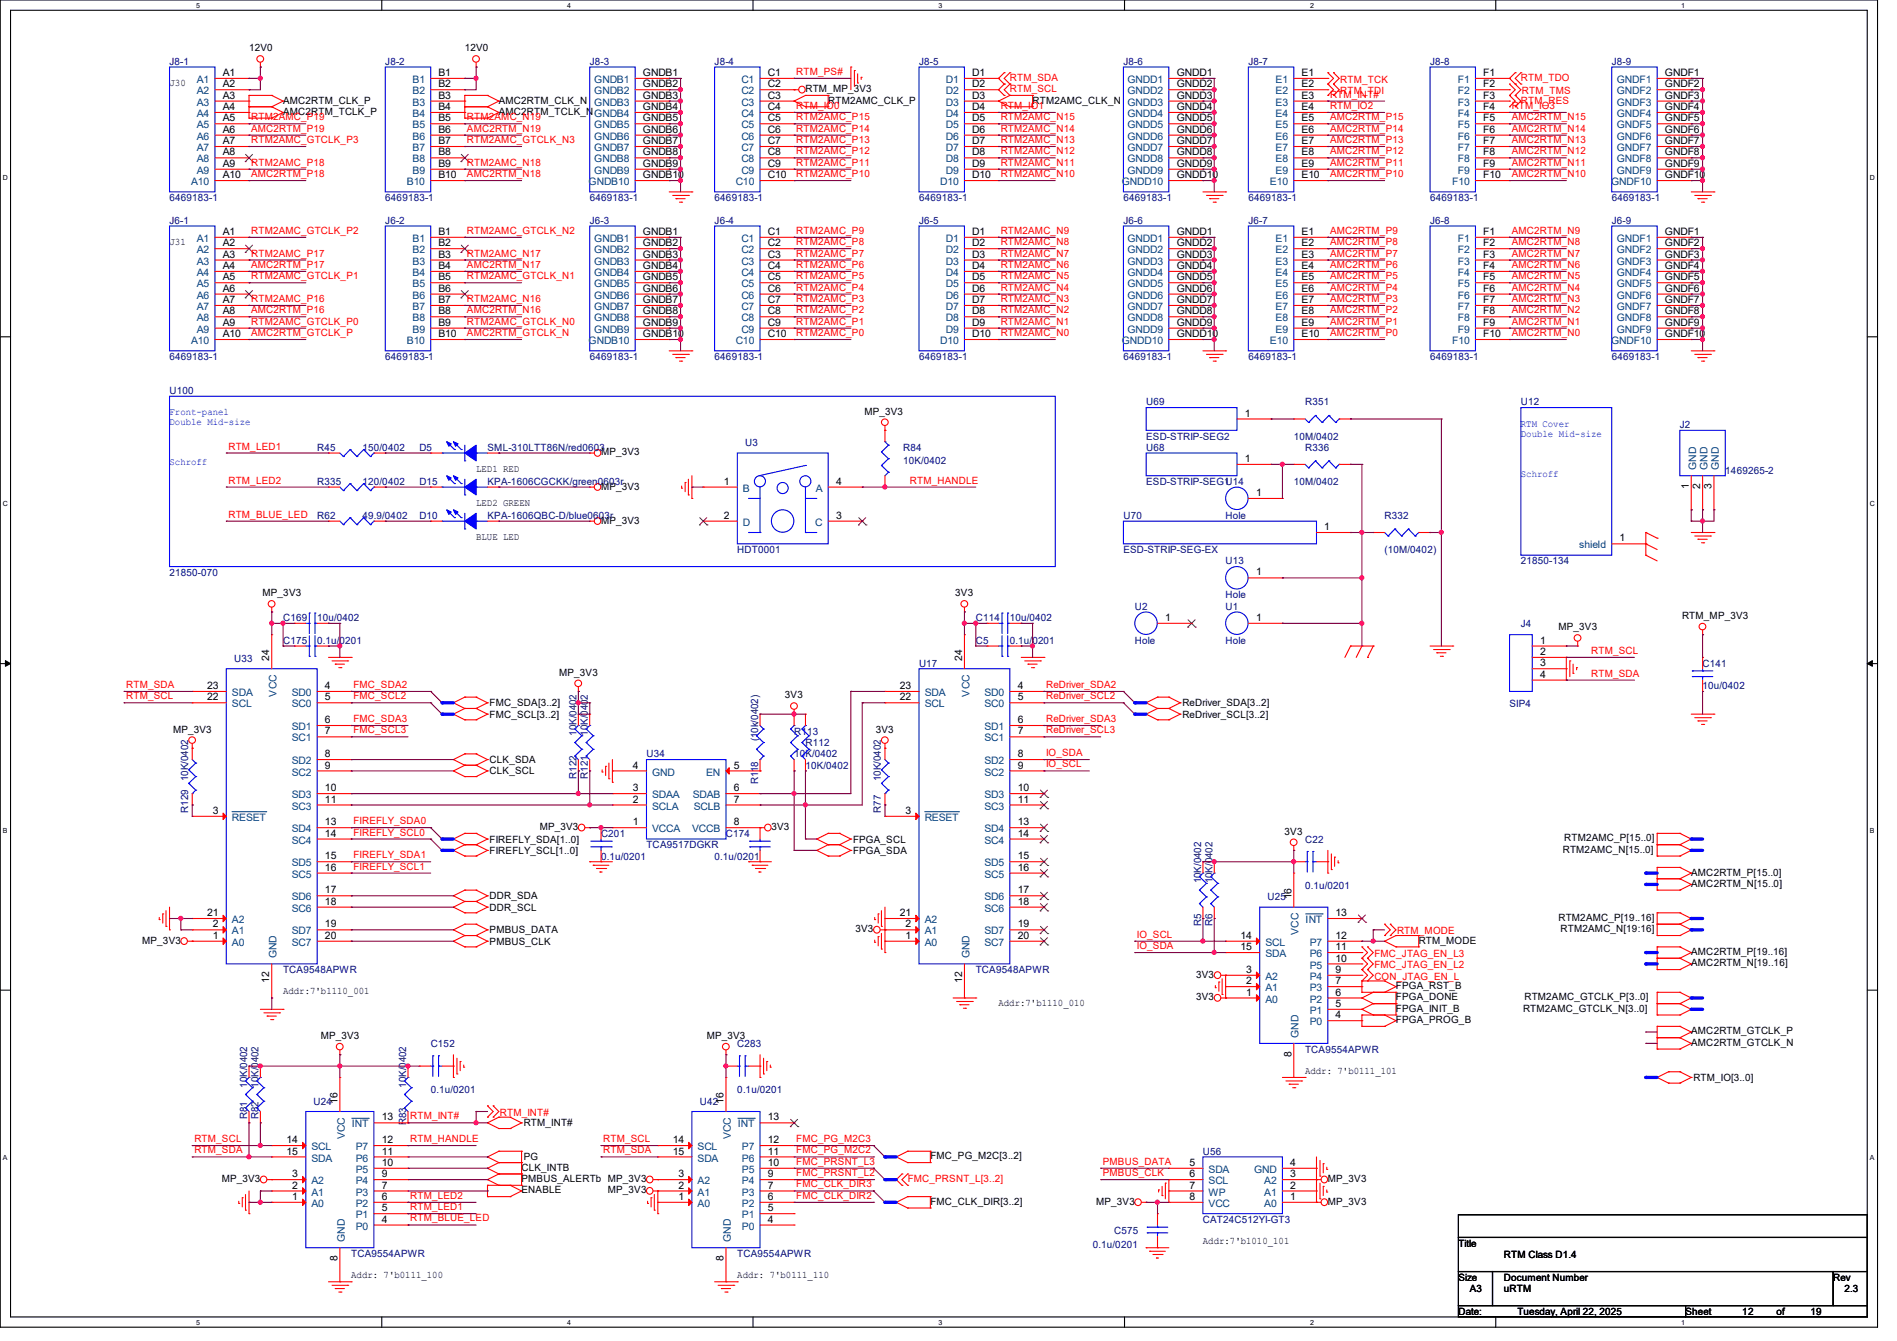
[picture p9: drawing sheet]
<svg xmlns="http://www.w3.org/2000/svg" width="297mm" height="210mm" viewBox="0 0 297 210" stroke-linecap="round" stroke-linejoin="round" font-family="sans-serif">
<defs><g id="words">
<g font-size="1.6" fill="#000080">
<text x="26.5" y="10.2">J8-1</text>
<text x="60.3" y="10.2">J8-2</text>
<text x="92.3" y="10.2">J8-3</text>
<text x="111.9" y="10.2">J8-4</text>
<text x="143.9" y="10.2">J8-5</text>
<text x="175.9" y="10.2">J8-6</text>
<text x="195.5" y="10.2">J8-7</text>
<text x="223.9" y="10.2">J8-8</text>
<text x="252.3" y="10.2">J8-9</text>
<text x="26.5" y="31.5">6469183-1</text>
<text x="26.5" y="35.1">J6-1</text>
<text x="60.3" y="31.5">6469183-1</text>
<text x="60.3" y="35.1">J6-2</text>
<text x="92.3" y="35.1">J6-3</text>
<text x="92.3" y="31.5">6469183-1</text>
<text x="111.9" y="35.1">J6-4</text>
<text x="111.9" y="31.5">6469183-1</text>
<text x="143.9" y="31.5">6469183-1</text>
<text x="143.9" y="35.1">J6-5</text>
<text x="175.9" y="31.5">6469183-1</text>
<text x="175.9" y="35.1">J6-6</text>
<text x="195.5" y="31.5">6469183-1</text>
<text x="195.5" y="35.1">J6-7</text>
<text x="223.9" y="31.5">6469183-1</text>
<text x="223.9" y="35.1">J6-8</text>
<text x="252.3" y="31.5">6469183-1</text>
<text x="252.3" y="35.1">J6-9</text>
<text x="26.5" y="56.4">6469183-1</text>
<text x="60.3" y="56.4">6469183-1</text>
<text x="92.3" y="56.4">6469183-1</text>
<text x="111.9" y="56.4">6469183-1</text>
<text x="143.9" y="56.4">6469183-1</text>
<text x="175.9" y="56.4">6469183-1</text>
<text x="195.5" y="56.4">6469183-1</text>
<text x="223.9" y="56.4">6469183-1</text>
<text x="252.3" y="56.4">6469183-1</text>
<text x="26.5" y="61.7">U100</text>
<text x="179.5" y="63.5">U69</text>
<text x="204.3" y="63.5">R351</text>
<text x="238.1" y="63.5">U12</text>
<text x="49.7" y="70.6">R45</text>
<text x="56.8" y="70.6">150/0402</text>
<text x="65.7" y="70.6">D5</text>
<text x="76.3" y="70.6">SML-310LTT86N/red0603</text>
<text x="116.7" y="69.9">U3</text>
<text x="141.4" y="70.6">R84</text>
<text x="179.5" y="70.6">U68</text>
<text x="179.5" y="68.8">ESD-STRIP-SEG2</text>
<text x="202.6" y="68.8">10M/0402</text>
<text x="204.3" y="70.6">R336</text>
<text x="263" y="67.1">J2</text>
<text x="49.7" y="75.9">R335</text>
<text x="56.8" y="75.9">120/0402</text>
<text x="65.7" y="75.9">D15</text>
<text x="76.3" y="75.9">KPA-1606CGCKK/green0603r</text>
<text x="141.4" y="72.7">10K/0402</text>
<text x="179.5" y="75.9">ESD-STRIP-SEG1U14</text>
<text x="202.6" y="75.9">10M/0402</text>
<text x="270.1" y="74.2">1469265-2</text>
<text x="49.7" y="81.3">R62</text>
<text x="56.8" y="81.3">49.9/0402</text>
<text x="65.7" y="81.3">D10</text>
<text x="76.3" y="81.3">KPA-1606QBC-D/blue0603r</text>
<text x="175.9" y="81.3">U70</text>
<text x="191.9" y="81.3">Hole</text>
<text x="216.8" y="81.3">R332</text>
<text x="115.4" y="86.6">HDT0001</text>
<text x="175.9" y="86.6">ESD-STRIP-SEG-EX</text>
<text x="191.9" y="88.4">U13</text>
<text x="216.8" y="86.6">(10M/0402)</text>
<text x="238.1" y="88.4">21850-134</text>
<text x="26.5" y="90.2">21850-070</text>
<text x="177.7" y="95.5">U2</text>
<text x="191.9" y="95.5">U1</text>
<text x="191.9" y="93.7">Hole</text>
<text x="44.3" y="100.8">C175</text>
<text x="44.3" y="97.3">C169</text>
<text x="49.7" y="100.8">0.1u/0201</text>
<text x="49.7" y="97.3">10u/0402</text>
<text x="152.8" y="100.8">C5</text>
<text x="152.8" y="97.3">C114</text>
<text x="158.1" y="100.8">0.1u/0201</text>
<text x="158.1" y="97.3">10u/0402</text>
<text x="177.7" y="100.8">Hole</text>
<text x="191.9" y="100.8">Hole</text>
<text x="238.1" y="98.2">J4</text>
<text x="36.7" y="103.7">U33</text>
<text x="143.9" y="104.4">U17</text>
<text x="266.6" y="104.4">C141</text>
<text x="266.6" y="107.9">10u/0402</text>
<text x="236.3" y="110.8">SIP4</text>
<text x="90.3" y="115.2" transform="rotate(-90 90.3 115.2)">10K/0402</text>
<text x="92" y="115.2" transform="rotate(-90 92 115.2)">10K/0402</text>
<text x="101.2" y="118.6">U34</text>
<text x="118.7" y="116.1" transform="rotate(-90 118.7 116.1)">(10k/0402)</text>
<text x="124.3" y="115.1">R113</text>
<text x="124.3" y="118.6">10K/0402</text>
<text x="126.1" y="116.8">R112</text>
<text x="29.5" y="122.3" transform="rotate(-90 29.5 122.3)">10K/0402</text>
<text x="90.3" y="122" transform="rotate(-90 90.3 122)">R122</text>
<text x="92" y="122" transform="rotate(-90 92 122)">R121</text>
<text x="118.7" y="122.9" transform="rotate(-90 118.7 122.9)">R118</text>
<text x="126.1" y="120.4">10K/0402</text>
<text x="137.9" y="122.3" transform="rotate(-90 137.9 122.3)">10K/0402</text>
<text x="29.5" y="127.3" transform="rotate(-90 29.5 127.3)">R129</text>
<text x="94.1" y="131.1">C201</text>
<text x="113.7" y="131.1">C174</text>
<text x="137.9" y="127.3" transform="rotate(-90 137.9 127.3)">R77</text>
<text x="204.3" y="131.9">C22</text>
<text x="94.1" y="134.6">0.1u/0201</text>
<text x="101.2" y="132.8">TCA9517DGKR</text>
<text x="111.9" y="134.6">0.1u/0201</text>
<text x="188" y="138.3" transform="rotate(-90 188 138.3)">10K/0402</text>
<text x="189.8" y="138.3" transform="rotate(-90 189.8 138.3)">10K/0402</text>
<text x="198.5" y="141">U25</text>
<text x="204.3" y="139.2">0.1u/0201</text>
<text x="188" y="145.1" transform="rotate(-90 188 145.1)">R5</text>
<text x="189.8" y="145.1" transform="rotate(-90 189.8 145.1)">R6</text>
<text x="44.3" y="152.4">TCA9548APWR</text>
<text x="152.8" y="152.4">TCA9548APWR</text>
<text x="67.4" y="164">C152</text>
<text x="115.4" y="164">C283</text>
<text x="204.3" y="164.8">TCA9554APWR</text>
<text x="38.7" y="170.3" transform="rotate(-90 38.7 170.3)">10K/0402</text>
<text x="40.5" y="170.3" transform="rotate(-90 40.5 170.3)">10K/0402</text>
<text x="49.1" y="173">U24</text>
<text x="63.6" y="170.3" transform="rotate(-90 63.6 170.3)">10K/0402</text>
<text x="67.4" y="171.2">0.1u/0201</text>
<text x="109.6" y="173">U42</text>
<text x="115.4" y="171.2">0.1u/0201</text>
<text x="38.7" y="175.3" transform="rotate(-90 38.7 175.3)">R81</text>
<text x="40.5" y="175.3" transform="rotate(-90 40.5 175.3)">R82</text>
<text x="63.6" y="176.2" transform="rotate(-90 63.6 176.2)">R83</text>
<text x="188.3" y="180.8">U56</text>
<text x="188.3" y="191.5">CAT24C512YI-GT3</text>
<text x="55" y="196.8">TCA9554APWR</text>
<text x="115.4" y="196.8">TCA9554APWR</text>
<text x="171.1" y="195.4">0.1u/0201</text>
<text x="174.5" y="193.3">C575</text>
</g>
<g font-size="1.6">
<text x="34.9" y="11.9">A1</text>
<text x="39" y="8">12V0</text>
<text x="68.7" y="11.9">B1</text>
<text x="72.8" y="8">12V0</text>
<text x="100.7" y="11.9">GNDB1</text>
<text x="120.2" y="11.9">C1</text>
<text x="152.2" y="11.9">D1</text>
<text x="184.2" y="11.9">GNDD1</text>
<text x="203.8" y="11.9">E1</text>
<text x="232.2" y="11.9">F1</text>
<text x="260.7" y="11.9">GNDF1</text>
<text x="26.5" y="13.5">J30</text>
<text x="34.9" y="13.7">A2</text>
<text x="34.9" y="15.5">A3</text>
<text x="34.9" y="17.2">A4</text>
<text x="44.3" y="16.2">AMC2RTM_CLK_P</text>
<text x="44.3" y="18">AMC2RTM_TCLK_P</text>
<text x="68.7" y="13.7">B2</text>
<text x="68.7" y="15.5">B3</text>
<text x="68.7" y="17.2">B4</text>
<text x="78.1" y="16.2">AMC2RTM_CLK_N</text>
<text x="78.1" y="18">AMC2RTM_TCLK_NGNDB4</text>
<text x="100.7" y="13.7">GNDB2</text>
<text x="100.7" y="15.5">GNDB3</text>
<text x="100.7" y="17.2">GNDB4</text>
<text x="120.2" y="13.7">C2</text>
<text x="120.2" y="15.5">C3</text>
<text x="120.2" y="17.2">C4</text>
<text x="126.1" y="14.4">RTM_MP_3V3</text>
<text x="129.7" y="16.2">RTM2AMC_CLK_P</text>
<text x="152.2" y="13.7">D2</text>
<text x="152.2" y="15.5">D3</text>
<text x="152.2" y="17.2">D4</text>
<text x="161.7" y="16.2">RTM2AMC_CLK_N</text>
<text x="184.2" y="13.7">GNDD2</text>
<text x="184.2" y="15.5">GNDD3</text>
<text x="184.2" y="17.2">GNDD4</text>
<text x="203.8" y="13.7">E2</text>
<text x="203.8" y="15.5">E3</text>
<text x="203.8" y="17.2">E4</text>
<text x="232.2" y="13.7">F2</text>
<text x="232.2" y="15.5">F3</text>
<text x="232.2" y="17.2">F4</text>
<text x="260.7" y="13.7">GNDF2</text>
<text x="260.7" y="15.5">GNDF3</text>
<text x="260.7" y="17.2">GNDF4</text>
<text x="34.9" y="19">A5</text>
<text x="34.9" y="20.8">A6</text>
<text x="34.9" y="22.6">A7</text>
<text x="68.7" y="19">B5</text>
<text x="68.7" y="20.8">B6</text>
<text x="68.7" y="22.6">B7</text>
<text x="100.7" y="19">GNDB5</text>
<text x="100.7" y="20.8">GNDB6</text>
<text x="100.7" y="22.6">GNDB7</text>
<text x="120.2" y="19">C5</text>
<text x="120.2" y="20.8">C6</text>
<text x="120.2" y="22.6">C7</text>
<text x="152.2" y="19">D5</text>
<text x="152.2" y="20.8">D6</text>
<text x="152.2" y="22.6">D7</text>
<text x="184.2" y="19">GNDD5</text>
<text x="184.2" y="20.8">GNDD6</text>
<text x="184.2" y="22.6">GNDD7</text>
<text x="203.8" y="19">E5</text>
<text x="203.8" y="20.8">E6</text>
<text x="203.8" y="22.6">E7</text>
<text x="232.2" y="19">F5</text>
<text x="232.2" y="20.8">F6</text>
<text x="232.2" y="22.6">F7</text>
<text x="260.7" y="19">GNDF5</text>
<text x="260.7" y="20.8">GNDF6</text>
<text x="260.7" y="22.6">GNDF7</text>
<text x="34.9" y="24.3">A8</text>
<text x="34.9" y="26.1">A9</text>
<text x="34.9" y="27.9">A10</text>
<text x="68.7" y="24.3">B8</text>
<text x="68.7" y="26.1">B9</text>
<text x="68.7" y="27.9">B10</text>
<text x="100.7" y="24.3">GNDB8</text>
<text x="100.7" y="26.1">GNDB9</text>
<text x="100.7" y="27.9">GNDB10</text>
<text x="120.2" y="24.3">C8</text>
<text x="120.2" y="26.1">C9</text>
<text x="120.2" y="27.9">C10</text>
<text x="152.2" y="24.3">D8</text>
<text x="152.2" y="26.1">D9</text>
<text x="152.2" y="27.9">D10</text>
<text x="184.2" y="24.3">GNDD8</text>
<text x="184.2" y="26.1">GNDD9</text>
<text x="184.2" y="27.9">GNDD10</text>
<text x="203.8" y="24.3">E8</text>
<text x="203.8" y="26.1">E9</text>
<text x="203.8" y="27.9">E10</text>
<text x="232.2" y="24.3">F8</text>
<text x="232.2" y="26.1">F9</text>
<text x="232.2" y="27.9">F10</text>
<text x="260.7" y="24.3">GNDF8</text>
<text x="260.7" y="26.1">GNDF9</text>
<text x="260.7" y="27.9">GNDF10</text>
<text x="26.5" y="38.4">J31</text>
<text x="34.9" y="36.8">A1</text>
<text x="34.9" y="38.6">A2</text>
<text x="34.9" y="40.3">A3</text>
<text x="68.7" y="36.8">B1</text>
<text x="68.7" y="38.6">B2</text>
<text x="68.7" y="40.3">B3</text>
<text x="100.7" y="36.8">GNDB1</text>
<text x="100.7" y="38.6">GNDB2</text>
<text x="100.7" y="40.3">GNDB3</text>
<text x="120.2" y="36.8">C1</text>
<text x="120.2" y="38.6">C2</text>
<text x="120.2" y="40.3">C3</text>
<text x="152.2" y="36.8">D1</text>
<text x="152.2" y="38.6">D2</text>
<text x="152.2" y="40.3">D3</text>
<text x="184.2" y="36.8">GNDD1</text>
<text x="184.2" y="38.6">GNDD2</text>
<text x="184.2" y="40.3">GNDD3</text>
<text x="203.8" y="36.8">E1</text>
<text x="203.8" y="38.6">E2</text>
<text x="203.8" y="40.3">E3</text>
<text x="232.2" y="36.8">F1</text>
<text x="232.2" y="38.6">F2</text>
<text x="232.2" y="40.3">F3</text>
<text x="260.7" y="36.8">GNDF1</text>
<text x="260.7" y="38.6">GNDF2</text>
<text x="260.7" y="40.3">GNDF3</text>
<text x="34.9" y="42.1">A4</text>
<text x="34.9" y="43.9">A5</text>
<text x="34.9" y="45.7">A6</text>
<text x="34.9" y="47.5">A7</text>
<text x="68.7" y="42.1">B4</text>
<text x="68.7" y="43.9">B5</text>
<text x="68.7" y="45.7">B6</text>
<text x="68.7" y="47.5">B7</text>
<text x="100.7" y="42.1">GNDB4</text>
<text x="100.7" y="43.9">GNDB5</text>
<text x="100.7" y="45.7">GNDB6</text>
<text x="100.7" y="47.5">GNDB7</text>
<text x="120.2" y="42.1">C4</text>
<text x="120.2" y="43.9">C5</text>
<text x="120.2" y="45.7">C6</text>
<text x="120.2" y="47.5">C7</text>
<text x="152.2" y="42.1">D4</text>
<text x="152.2" y="43.9">D5</text>
<text x="152.2" y="45.7">D6</text>
<text x="152.2" y="47.5">D7</text>
<text x="184.2" y="42.1">GNDD4</text>
<text x="184.2" y="43.9">GNDD5</text>
<text x="184.2" y="45.7">GNDD6</text>
<text x="184.2" y="47.5">GNDD7</text>
<text x="203.8" y="42.1">E4</text>
<text x="203.8" y="43.9">E5</text>
<text x="203.8" y="45.7">E6</text>
<text x="203.8" y="47.5">E7</text>
<text x="232.2" y="42.1">F4</text>
<text x="232.2" y="43.9">F5</text>
<text x="232.2" y="45.7">F6</text>
<text x="232.2" y="47.5">F7</text>
<text x="260.7" y="42.1">GNDF4</text>
<text x="260.7" y="43.9">GNDF5</text>
<text x="260.7" y="45.7">GNDF6</text>
<text x="260.7" y="47.5">GNDF7</text>
<text x="34.9" y="49.2">A8</text>
<text x="34.9" y="51">A9</text>
<text x="34.9" y="52.8">A10</text>
<text x="68.7" y="49.2">B8</text>
<text x="68.7" y="51">B9</text>
<text x="68.7" y="52.8">B10</text>
<text x="100.7" y="49.2">GNDB8</text>
<text x="100.7" y="51">GNDB9</text>
<text x="100.7" y="52.8">GNDB10</text>
<text x="120.2" y="49.2">C8</text>
<text x="120.2" y="51">C9</text>
<text x="120.2" y="52.8">C10</text>
<text x="152.2" y="49.2">D8</text>
<text x="152.2" y="51">D9</text>
<text x="152.2" y="52.8">D10</text>
<text x="184.2" y="49.2">GNDD8</text>
<text x="184.2" y="51">GNDD9</text>
<text x="184.2" y="52.8">GNDD10</text>
<text x="203.8" y="49.2">E8</text>
<text x="203.8" y="51">E9</text>
<text x="203.8" y="52.8">E10</text>
<text x="232.2" y="49.2">F8</text>
<text x="232.2" y="51">F9</text>
<text x="232.2" y="52.8">F10</text>
<text x="260.7" y="49.2">GNDF8</text>
<text x="260.7" y="51">GNDF9</text>
<text x="260.7" y="52.8">GNDF10</text>
<text x="135.3" y="64.9">MP_3V3</text>
<text x="194.9" y="65.2">1</text>
<text x="94.1" y="71.3">MP_3V3</text>
<text x="74.5" y="74">LED1 RED</text>
<text x="94.1" y="76.7">MP_3V3</text>
<text x="113.3" y="75.9">1</text>
<text x="130.9" y="75.9">4</text>
<text x="194.9" y="72.3">1</text>
<text x="196.7" y="77.7">1</text>
<text x="264.4" y="76.6" transform="rotate(-90 264.4 76.6)">1</text>
<text x="266.2" y="76.6" transform="rotate(-90 266.2 76.6)">2</text>
<text x="268" y="76.6" transform="rotate(-90 268 76.6)">3</text>
<text x="74.5" y="79.3">LED2 GREEN</text>
<text x="94.1" y="82">MP_3V3</text>
<text x="113.3" y="81.2">2</text>
<text x="130.9" y="81.2">3</text>
<text x="207.3" y="83">1</text>
<text x="74.5" y="84.6">BLUE LED</text>
<text x="253.6" y="84.8">1</text>
<text x="41.1" y="93.4">MP_3V3</text>
<text x="149.6" y="93.4">3V3</text>
<text x="196.7" y="90.1">1</text>
<text x="182.5" y="97.2">1</text>
<text x="196.7" y="97.2">1</text>
<text x="241.1" y="100.8">1</text>
<text x="244" y="98.7">MP_3V3</text>
<text x="263.4" y="96.9">RTM_MP_3V3</text>
<text x="32.4" y="107.9">23</text>
<text x="42.2" y="103.5" transform="rotate(-90 42.2 103.5)">24</text>
<text x="50.9" y="107.9">4</text>
<text x="87.5" y="105.8">MP_3V3</text>
<text x="140.9" y="107.9">23</text>
<text x="150.6" y="103.5" transform="rotate(-90 150.6 103.5)">24</text>
<text x="159.3" y="107.9">4</text>
<text x="241.1" y="102.6">2</text>
<text x="241.1" y="104.4">3</text>
<text x="241.1" y="106.1">4</text>
<text x="32.4" y="109.7">22</text>
<text x="50.9" y="113.2">6</text>
<text x="50.9" y="109.7">5</text>
<text x="76.7" y="110.6">FMC_SDA[3..2]</text>
<text x="76.7" y="112.4">FMC_SCL[3..2]</text>
<text x="122.9" y="109.4">3V3</text>
<text x="140.9" y="109.7">22</text>
<text x="159.3" y="113.2">6</text>
<text x="159.3" y="109.7">5</text>
<text x="185.1" y="112.4">ReDriver_SCL[3..2]</text>
<text x="185.1" y="110.6">ReDriver_SDA[3..2]</text>
<text x="27.1" y="114.7">MP_3V3</text>
<text x="50.9" y="118.6">8</text>
<text x="50.9" y="115">7</text>
<text x="76.7" y="119.5">CLK_SDA</text>
<text x="137.1" y="114.7">3V3</text>
<text x="159.3" y="118.6">8</text>
<text x="159.3" y="115">7</text>
<text x="50.9" y="123.9">10</text>
<text x="50.9" y="120.4">9</text>
<text x="50.9" y="125.7">11</text>
<text x="76.7" y="121.3">CLK_SCL</text>
<text x="99.1" y="125.7">2</text>
<text x="99.1" y="123.9">3</text>
<text x="99.1" y="120.4">4</text>
<text x="114.9" y="120.4">5</text>
<text x="114.9" y="123.9">6</text>
<text x="114.9" y="125.7">7</text>
<text x="159.3" y="123.9">10</text>
<text x="159.3" y="120.4">9</text>
<text x="159.3" y="125.7">11</text>
<text x="33.3" y="127.5">3</text>
<text x="50.9" y="129.2">13</text>
<text x="50.9" y="131">14</text>
<text x="76.7" y="131.9">FIREFLY_SDA[1..0]</text>
<text x="84.5" y="130">MP_3V3</text>
<text x="99.1" y="129.2">1</text>
<text x="114.9" y="129.2">8</text>
<text x="120.8" y="130">3V3</text>
<text x="133.6" y="131.9">FPGA_SCL</text>
<text x="141.8" y="127.5">3</text>
<text x="159.3" y="129.2">13</text>
<text x="159.3" y="131">14</text>
<text x="201.1" y="130.7">3V3</text>
<text x="244.9" y="131.8">RTM2AMC_P[15..0]</text>
<text x="50.9" y="134.6">15</text>
<text x="50.9" y="136.4">16</text>
<text x="76.7" y="133.7">FIREFLY_SCL[1..0]</text>
<text x="133.6" y="133.7">FPGA_SDA</text>
<text x="159.3" y="134.6">15</text>
<text x="159.3" y="136.4">16</text>
<text x="244.7" y="133.6">RTM2AMC_N[15..0]</text>
<text x="264.8" y="137.1">AMC2RTM_P[15..0]</text>
<text x="32.4" y="143.5">21</text>
<text x="50.9" y="139.9">17</text>
<text x="50.9" y="141.7">18</text>
<text x="76.7" y="142.6">DDR_SCL</text>
<text x="76.7" y="140.8">DDR_SDA</text>
<text x="140.9" y="143.5">21</text>
<text x="159.3" y="139.9">17</text>
<text x="159.3" y="141.7">18</text>
<text x="202.2" y="140.8" transform="rotate(-90 202.2 140.8)">16</text>
<text x="209.1" y="143.5">13</text>
<text x="264.8" y="138.9">AMC2RTM_N[15..0]</text>
<text x="22.3" y="147.8">MP_3V3</text>
<text x="33.3" y="147">1</text>
<text x="33.3" y="145.2">2</text>
<text x="50.9" y="145.2">19</text>
<text x="50.9" y="147">20</text>
<text x="76.7" y="146.2">PMBUS_DATA</text>
<text x="76.7" y="148">PMBUS_CLK</text>
<text x="133.9" y="146">3V3</text>
<text x="141.8" y="147">1</text>
<text x="141.8" y="145.2">2</text>
<text x="159.3" y="145.2">19</text>
<text x="159.3" y="147">20</text>
<text x="194.2" y="147">14</text>
<text x="194.2" y="148.8">15</text>
<text x="209.1" y="148.8">11</text>
<text x="209.1" y="147">12</text>
<text x="222.1" y="147.8">RTM_MODE</text>
<text x="244" y="144.2">RTM2AMC_P[19..16]</text>
<text x="244.3" y="146">RTM2AMC_N[19:16]</text>
<text x="264.8" y="149.6">AMC2RTM_P[19..16]</text>
<text x="42.2" y="154" transform="rotate(-90 42.2 154)">12</text>
<text x="44.3" y="155.7">Addr:7'b1110_001</text>
<text x="150.6" y="154" transform="rotate(-90 150.6 154)">12</text>
<text x="187.3" y="153.1">3V3</text>
<text x="195.1" y="154.1">2</text>
<text x="195.1" y="152.4">3</text>
<text x="195.1" y="155.9">1</text>
<text x="209.1" y="155.9">6</text>
<text x="209.1" y="154.1">7</text>
<text x="209.1" y="152.4">9</text>
<text x="209.1" y="150.6">10</text>
<text x="218.6" y="154.9">FPGA_RST_B</text>
<text x="264.8" y="151.3">AMC2RTM_N[19..16]</text>
<text x="156.3" y="157.5">Addr:7'b1110_010</text>
<text x="187.3" y="156.7">3V3</text>
<text x="209.1" y="159.5">4</text>
<text x="209.1" y="157.7">5</text>
<text x="218.6" y="156.7">FPGA_DONE</text>
<text x="218.6" y="160.2">FPGA_PROG_B</text>
<text x="218.6" y="158.5">FPGA_INIT_B</text>
<text x="238.5" y="158.5">RTM2AMC_GTCLK_N[3..0]</text>
<text x="238.7" y="156.7">RTM2AMC_GTCLK_P[3..0]</text>
<text x="50.2" y="162.7">MP_3V3</text>
<text x="110.7" y="162.7">MP_3V3</text>
<text x="202.2" y="165.5" transform="rotate(-90 202.2 165.5)">8</text>
<text x="264.8" y="162">AMC2RTM_GTCLK_P</text>
<text x="264.8" y="163.8">AMC2RTM_GTCLK_N</text>
<text x="52.8" y="172.8" transform="rotate(-90 52.8 172.8)">16</text>
<text x="113.3" y="172.8" transform="rotate(-90 113.3 172.8)">16</text>
<text x="204.3" y="168.2">Addr: 7'b0111_101</text>
<text x="265.1" y="169.3">RTM_IO[3..0]</text>
<text x="44.9" y="179">14</text>
<text x="59.8" y="175.5">13</text>
<text x="59.8" y="179">12</text>
<text x="82" y="176.4">RTM_INT#</text>
<text x="105.3" y="179">14</text>
<text x="120.2" y="175.5">13</text>
<text x="120.2" y="179">12</text>
<text x="34.7" y="185.1">MP_3V3</text>
<text x="44.9" y="180.8">15</text>
<text x="45.8" y="184.4">3</text>
<text x="59.8" y="184.4">9</text>
<text x="59.8" y="182.6">10</text>
<text x="59.8" y="180.8">11</text>
<text x="81.7" y="183.3">CLK_INTB</text>
<text x="81.7" y="185.1">PMBUS_ALERTb MP_3V3</text>
<text x="82" y="181.7">PG</text>
<text x="105.3" y="180.8">15</text>
<text x="106.2" y="184.4">3</text>
<text x="120.2" y="184.4">9</text>
<text x="120.2" y="182.6">10</text>
<text x="120.2" y="180.8">11</text>
<text x="145.7" y="181.6">FMC_PG_M2C[3..2]</text>
<text x="186.2" y="182.6">5</text>
<text x="186.2" y="184.4">6</text>
<text x="202" y="184.4">3</text>
<text x="202" y="182.6">4</text>
<text x="207.9" y="185.1">MP_3V3</text>
<text x="45.8" y="186.1">2</text>
<text x="45.8" y="187.9">1</text>
<text x="59.8" y="191.5">4</text>
<text x="59.8" y="189.7">5</text>
<text x="59.8" y="187.9">6</text>
<text x="59.8" y="186.1">7</text>
<text x="81.7" y="186.9">ENABLE</text>
<text x="95.2" y="186.9">MP_3V3</text>
<text x="106.2" y="186.1">2</text>
<text x="106.2" y="187.9">1</text>
<text x="120.2" y="191.5">4</text>
<text x="120.2" y="189.7">5</text>
<text x="120.2" y="187.9">6</text>
<text x="120.2" y="186.1">7</text>
<text x="145.7" y="188.7">FMC_CLK_DIR[3..2]</text>
<text x="171.6" y="188.7">MP_3V3</text>
<text x="186.2" y="186.1">7</text>
<text x="186.2" y="187.9">8</text>
<text x="202" y="187.9">1</text>
<text x="202" y="186.1">2</text>
<text x="207.9" y="188.7">MP_3V3</text>
<text x="52.8" y="197.5" transform="rotate(-90 52.8 197.5)">8</text>
<text x="113.3" y="197.5" transform="rotate(-90 113.3 197.5)">8</text>
<text x="188.3" y="194.9">Addr:7'b1010_101</text>
<text x="228.3" y="195.2">Title</text>
<text x="235.5" y="197">RTM Class D1.4</text>
<text x="55" y="200.2">Addr: 7'b0111_100</text>
<text x="115.4" y="200.2">Addr: 7'b0111_110</text>
<text x="228.3" y="200.6">Size</text>
<text x="230.1" y="202.3">A3</text>
<text x="235.4" y="200.6">Document Number</text>
<text x="235.5" y="202.3">uRTM</text>
<text x="287" y="200.6">Rev</text>
<text x="288.8" y="202.3">2.3</text>
<text x="228.3" y="205.9">Date:</text>
<text x="237.6" y="205.9">Tuesday, April 22, 2025</text>
<text x="263.9" y="205.9">Sheet</text>
<text x="272.8" y="205.9">12</text>
<text x="278.1" y="205.9">of</text>
<text x="283.5" y="205.9">19</text>
</g>
<g font-size="1.6" fill="#f00">
<text x="124.7" y="11.7">RTM_PS#</text>
<text x="124.7" y="17.1">RTM_IO0</text>
<text x="156.7" y="17.1">RTM_IO1</text>
<text x="158.1" y="12.7">RTM_SDA</text>
<text x="158.1" y="14.4">RTM_SCL</text>
<text x="208.2" y="17.1">RTM_IO2</text>
<text x="208.2" y="15.3">RTM_INT#</text>
<text x="209.8" y="13">RTM_TCK</text>
<text x="209.8" y="14.8">RTM_TDI</text>
<text x="236.7" y="17.1">RTM_IO3</text>
<text x="238.1" y="12.7">RTM_TDO</text>
<text x="238.1" y="16.2">RTM_RES</text>
<text x="238.3" y="14.8">RTM_TMS</text>
<text x="39.3" y="20.6">AMC2RTM_P19</text>
<text x="39.3" y="18.8">RTM2AMC_P19</text>
<text x="39.3" y="22.4">RTM2AMC_GTCLK_P3</text>
<text x="73.1" y="20.6">AMC2RTM_N19</text>
<text x="73.1" y="18.8">RTM2AMC_N19</text>
<text x="73.1" y="22.4">RTM2AMC_GTCLK_N3</text>
<text x="124.7" y="22.4">RTM2AMC_P13</text>
<text x="124.7" y="20.6">RTM2AMC_P14</text>
<text x="124.7" y="18.8">RTM2AMC_P15</text>
<text x="156.7" y="22.4">RTM2AMC_N13</text>
<text x="156.7" y="20.6">RTM2AMC_N14</text>
<text x="156.7" y="18.8">RTM2AMC_N15</text>
<text x="208.2" y="22.4">AMC2RTM_P13</text>
<text x="208.2" y="20.6">AMC2RTM_P14</text>
<text x="208.2" y="18.8">AMC2RTM_P15</text>
<text x="236.7" y="22.4">AMC2RTM_N13</text>
<text x="236.7" y="20.6">AMC2RTM_N14</text>
<text x="236.7" y="18.8">AMC2RTM_N15</text>
<text x="39.3" y="27.7">AMC2RTM_P18</text>
<text x="39.3" y="25.9">RTM2AMC_P18</text>
<text x="73.1" y="27.7">AMC2RTM_N18</text>
<text x="73.1" y="25.9">RTM2AMC_N18</text>
<text x="124.7" y="27.7">RTM2AMC_P10</text>
<text x="124.7" y="25.9">RTM2AMC_P11</text>
<text x="124.7" y="24.2">RTM2AMC_P12</text>
<text x="156.7" y="27.7">RTM2AMC_N10</text>
<text x="156.7" y="25.9">RTM2AMC_N11</text>
<text x="156.7" y="24.2">RTM2AMC_N12</text>
<text x="208.2" y="27.7">AMC2RTM_P10</text>
<text x="208.2" y="25.9">AMC2RTM_P11</text>
<text x="208.2" y="24.2">AMC2RTM_P12</text>
<text x="236.7" y="27.7">AMC2RTM_N10</text>
<text x="236.7" y="25.9">AMC2RTM_N11</text>
<text x="236.7" y="24.2">AMC2RTM_N12</text>
<text x="39.3" y="42">AMC2RTM_P17</text>
<text x="39.3" y="40.2">RTM2AMC_P17</text>
<text x="39.3" y="36.6">RTM2AMC_GTCLK_P2</text>
<text x="73.1" y="42">AMC2RTM_N17</text>
<text x="73.1" y="40.2">RTM2AMC_N17</text>
<text x="73.1" y="36.6">RTM2AMC_GTCLK_N2</text>
<text x="124.7" y="42">RTM2AMC_P6</text>
<text x="124.7" y="40.2">RTM2AMC_P7</text>
<text x="124.7" y="38.4">RTM2AMC_P8</text>
<text x="124.7" y="36.6">RTM2AMC_P9</text>
<text x="156.7" y="42">RTM2AMC_N6</text>
<text x="156.7" y="40.2">RTM2AMC_N7</text>
<text x="156.7" y="38.4">RTM2AMC_N8</text>
<text x="156.7" y="36.6">RTM2AMC_N9</text>
<text x="208.2" y="42">AMC2RTM_P6</text>
<text x="208.2" y="40.2">AMC2RTM_P7</text>
<text x="208.2" y="38.4">AMC2RTM_P8</text>
<text x="208.2" y="36.6">AMC2RTM_P9</text>
<text x="236.7" y="42">AMC2RTM_N6</text>
<text x="236.7" y="40.2">AMC2RTM_N7</text>
<text x="236.7" y="38.4">AMC2RTM_N8</text>
<text x="236.7" y="36.6">AMC2RTM_N9</text>
<text x="39.3" y="47.3">RTM2AMC_P16</text>
<text x="39.3" y="43.7">RTM2AMC_GTCLK_P1</text>
<text x="73.1" y="47.3">RTM2AMC_N16</text>
<text x="73.1" y="43.7">RTM2AMC_GTCLK_N1</text>
<text x="124.7" y="47.3">RTM2AMC_P3</text>
<text x="124.7" y="45.5">RTM2AMC_P4</text>
<text x="124.7" y="43.7">RTM2AMC_P5</text>
<text x="156.7" y="47.3">RTM2AMC_N3</text>
<text x="156.7" y="45.5">RTM2AMC_N4</text>
<text x="156.7" y="43.7">RTM2AMC_N5</text>
<text x="208.2" y="47.3">AMC2RTM_P3</text>
<text x="208.2" y="45.5">AMC2RTM_P4</text>
<text x="208.2" y="43.7">AMC2RTM_P5</text>
<text x="236.7" y="47.3">AMC2RTM_N3</text>
<text x="236.7" y="45.5">AMC2RTM_N4</text>
<text x="236.7" y="43.7">AMC2RTM_N5</text>
<text x="39.3" y="49.1">AMC2RTM_P16</text>
<text x="39.3" y="50.8">RTM2AMC_GTCLK_P0</text>
<text x="39.3" y="52.6">AMC2RTM_GTCLK_P</text>
<text x="73.1" y="49.1">AMC2RTM_N16</text>
<text x="73.1" y="50.8">RTM2AMC_GTCLK_N0</text>
<text x="73.1" y="52.6">AMC2RTM_GTCLK_N</text>
<text x="124.7" y="50.8">RTM2AMC_P1</text>
<text x="124.7" y="49.1">RTM2AMC_P2</text>
<text x="124.7" y="52.6">RTM2AMC_P0</text>
<text x="156.7" y="50.8">RTM2AMC_N1</text>
<text x="156.7" y="49.1">RTM2AMC_N2</text>
<text x="156.7" y="52.6">RTM2AMC_N0</text>
<text x="208.2" y="50.8">AMC2RTM_P1</text>
<text x="208.2" y="49.1">AMC2RTM_P2</text>
<text x="208.2" y="52.6">AMC2RTM_P0</text>
<text x="236.7" y="50.8">AMC2RTM_N1</text>
<text x="236.7" y="49.1">AMC2RTM_N2</text>
<text x="236.7" y="52.6">AMC2RTM_N0</text>
<text x="35.8" y="70.4">RTM_LED1</text>
<text x="35.8" y="75.7">RTM_LED2</text>
<text x="142.5" y="75.7">RTM_HANDLE</text>
<text x="35.8" y="81.1">RTM_BLUE_LED</text>
<text x="19.8" y="107.7">RTM_SDA</text>
<text x="55.3" y="107.7">FMC_SDA2</text>
<text x="163.8" y="107.7">ReDriver_SDA2</text>
<text x="249.1" y="106">RTM_SDA</text>
<text x="249.1" y="102.4">RTM_SCL</text>
<text x="19.8" y="109.5">RTM_SCL</text>
<text x="55.3" y="113.1">FMC_SDA3</text>
<text x="55.3" y="109.5">FMC_SCL2</text>
<text x="163.8" y="113.1">ReDriver_SDA3</text>
<text x="163.8" y="109.5">ReDriver_SCL2</text>
<text x="55.3" y="114.8">FMC_SCL3</text>
<text x="163.8" y="118.4">IO_SDA</text>
<text x="163.8" y="114.8">ReDriver_SCL3</text>
<text x="163.8" y="120.2">IO_SCL</text>
<text x="55.3" y="129.1">FIREFLY_SDA0</text>
<text x="55.3" y="130.8">FIREFLY_SCL0</text>
<text x="55.3" y="134.4">FIREFLY_SDA1</text>
<text x="55.3" y="136.2">FIREFLY_SCL1</text>
<text x="178" y="146.9">IO_SCL</text>
<text x="178" y="148.6">IO_SDA</text>
<text x="215.2" y="149.9">FMC_JTAG_EN_L3</text>
<text x="218.7" y="146.3">RTM_MODE</text>
<text x="215.2" y="153.5">CON_JTAG_EN_L</text>
<text x="215.2" y="151.7">FMC_JTAG_EN_L2</text>
<text x="30.4" y="178.9">RTM_SCL</text>
<text x="64.2" y="175.3">RTM_INT#</text>
<text x="64.2" y="178.9">RTM_HANDLE</text>
<text x="78.3" y="174.8">RTM_INT#</text>
<text x="94.4" y="178.9">RTM_SCL</text>
<text x="124.7" y="178.9">FMC_PG_M2C3</text>
<text x="30.4" y="180.6">RTM_SDA</text>
<text x="94.4" y="180.6">RTM_SDA</text>
<text x="124.7" y="184.2">FMC_PRSNT_L2</text>
<text x="124.7" y="182.4">FMC_PRSNT_L3</text>
<text x="124.7" y="180.6">FMC_PG_M2C2</text>
<text x="124.7" y="186">FMC_CLK_DIR3</text>
<text x="142.1" y="185.1">FMC_PRSNT_L[3..2]</text>
<text x="172.7" y="184.2">PMBUS_CLK</text>
<text x="172.7" y="182.4">PMBUS_DATA</text>
<text x="64.2" y="189.5">RTM_LED1</text>
<text x="64.2" y="191.3">RTM_BLUE_LED</text>
<text x="64.2" y="187.7">RTM_LED2</text>
<text x="124.7" y="187.7">FMC_CLK_DIR2</text>
</g>
<g font-size="1.6" fill="#004080">
<text x="30.8" y="13">A1</text>
<text x="30.8" y="14.8">A2</text>
<text x="30.8" y="16.6">A3</text>
<text x="64.6" y="13">B1</text>
<text x="64.6" y="14.8">B2</text>
<text x="64.6" y="16.6">B3</text>
<text x="93" y="13">GNDB1</text>
<text x="93" y="14.8">GNDB2</text>
<text x="93" y="16.6">GNDB3</text>
<text x="116.1" y="13">C1</text>
<text x="116.1" y="14.8">C2</text>
<text x="116.1" y="16.6">C3</text>
<text x="148.1" y="13">D1</text>
<text x="148.1" y="14.8">D2</text>
<text x="148.1" y="16.6">D3</text>
<text x="176.5" y="13">GNDD1</text>
<text x="176.5" y="14.8">GNDD2</text>
<text x="176.5" y="16.6">GNDD3</text>
<text x="199.7" y="13">E1</text>
<text x="199.7" y="14.8">E2</text>
<text x="199.7" y="16.6">E3</text>
<text x="228.3" y="13">F1</text>
<text x="228.3" y="14.8">F2</text>
<text x="228.3" y="16.6">F3</text>
<text x="253.1" y="13">GNDF1</text>
<text x="253.1" y="14.8">GNDF2</text>
<text x="253.1" y="16.6">GNDF3</text>
<text x="30.8" y="18.3">A4</text>
<text x="30.8" y="20.1">A5</text>
<text x="30.8" y="21.9">A6</text>
<text x="30.8" y="23.7">A7</text>
<text x="64.6" y="18.3">B4</text>
<text x="64.6" y="20.1">B5</text>
<text x="64.6" y="21.9">B6</text>
<text x="64.6" y="23.7">B7</text>
<text x="93" y="20.1">GNDB5</text>
<text x="93" y="21.9">GNDB6</text>
<text x="93" y="23.7">GNDB7</text>
<text x="116.1" y="18.3">C4</text>
<text x="116.1" y="20.1">C5</text>
<text x="116.1" y="21.9">C6</text>
<text x="116.1" y="23.7">C7</text>
<text x="148.1" y="18.3">D4</text>
<text x="148.1" y="20.1">D5</text>
<text x="148.1" y="21.9">D6</text>
<text x="148.1" y="23.7">D7</text>
<text x="176.5" y="18.3">GNDD4</text>
<text x="176.5" y="20.1">GNDD5</text>
<text x="176.5" y="21.9">GNDD6</text>
<text x="176.5" y="23.7">GNDD7</text>
<text x="199.7" y="18.3">E4</text>
<text x="199.7" y="20.1">E5</text>
<text x="199.7" y="21.9">E6</text>
<text x="199.7" y="23.7">E7</text>
<text x="228.3" y="18.3">F4</text>
<text x="228.3" y="20.1">F5</text>
<text x="228.3" y="21.9">F6</text>
<text x="228.3" y="23.7">F7</text>
<text x="253.1" y="18.3">GNDF4</text>
<text x="253.1" y="20.1">GNDF5</text>
<text x="253.1" y="21.9">GNDF6</text>
<text x="253.1" y="23.7">GNDF7</text>
<text x="29.9" y="29">A10</text>
<text x="30.8" y="25.4">A8</text>
<text x="30.8" y="27.2">A9</text>
<text x="63.7" y="29">B10</text>
<text x="64.6" y="25.4">B8</text>
<text x="64.6" y="27.2">B9</text>
<text x="92.2" y="29">GNDB10</text>
<text x="93" y="25.4">GNDB8</text>
<text x="93" y="27.2">GNDB9</text>
<text x="115.2" y="29">C10</text>
<text x="116.1" y="25.4">C8</text>
<text x="116.1" y="27.2">C9</text>
<text x="147.2" y="29">D10</text>
<text x="148.1" y="25.4">D8</text>
<text x="148.1" y="27.2">D9</text>
<text x="175.6" y="29">GNDD10</text>
<text x="176.5" y="25.4">GNDD8</text>
<text x="176.5" y="27.2">GNDD9</text>
<text x="198.8" y="29">E10</text>
<text x="199.7" y="25.4">E8</text>
<text x="199.7" y="27.2">E9</text>
<text x="227.4" y="29">F10</text>
<text x="228.3" y="25.4">F8</text>
<text x="228.3" y="27.2">F9</text>
<text x="252.3" y="29">GNDF10</text>
<text x="253.1" y="25.4">GNDF8</text>
<text x="253.1" y="27.2">GNDF9</text>
<text x="30.8" y="37.9">A1</text>
<text x="30.8" y="39.7">A2</text>
<text x="30.8" y="41.4">A3</text>
<text x="64.6" y="37.9">B1</text>
<text x="64.6" y="39.7">B2</text>
<text x="64.6" y="41.4">B3</text>
<text x="93" y="37.9">GNDB1</text>
<text x="93" y="39.7">GNDB2</text>
<text x="93" y="41.4">GNDB3</text>
<text x="116.1" y="37.9">C1</text>
<text x="116.1" y="39.7">C2</text>
<text x="116.1" y="41.4">C3</text>
<text x="148.1" y="37.9">D1</text>
<text x="148.1" y="39.7">D2</text>
<text x="148.1" y="41.4">D3</text>
<text x="176.5" y="37.9">GNDD1</text>
<text x="176.5" y="39.7">GNDD2</text>
<text x="176.5" y="41.4">GNDD3</text>
<text x="199.7" y="37.9">E1</text>
<text x="199.7" y="39.7">E2</text>
<text x="199.7" y="41.4">E3</text>
<text x="228.3" y="37.9">F1</text>
<text x="228.3" y="39.7">F2</text>
<text x="228.3" y="41.4">F3</text>
<text x="253.1" y="37.9">GNDF1</text>
<text x="253.1" y="39.7">GNDF2</text>
<text x="253.1" y="41.4">GNDF3</text>
<text x="30.8" y="43.2">A4</text>
<text x="30.8" y="45">A5</text>
<text x="30.8" y="46.8">A6</text>
<text x="64.6" y="43.2">B4</text>
<text x="64.6" y="45">B5</text>
<text x="64.6" y="46.8">B6</text>
<text x="93" y="43.2">GNDB4</text>
<text x="93" y="45">GNDB5</text>
<text x="93" y="46.8">GNDB6</text>
<text x="116.1" y="43.2">C4</text>
<text x="116.1" y="45">C5</text>
<text x="116.1" y="46.8">C6</text>
<text x="148.1" y="43.2">D4</text>
<text x="148.1" y="45">D5</text>
<text x="148.1" y="46.8">D6</text>
<text x="176.5" y="43.2">GNDD4</text>
<text x="176.5" y="45">GNDD5</text>
<text x="176.5" y="46.8">GNDD6</text>
<text x="199.7" y="43.2">E4</text>
<text x="199.7" y="45">E5</text>
<text x="199.7" y="46.8">E6</text>
<text x="228.3" y="43.2">F4</text>
<text x="228.3" y="45">F5</text>
<text x="228.3" y="46.8">F6</text>
<text x="253.1" y="43.2">GNDF4</text>
<text x="253.1" y="45">GNDF5</text>
<text x="253.1" y="46.8">GNDF6</text>
<text x="29.9" y="53.9">A10</text>
<text x="30.8" y="48.6">A7</text>
<text x="30.8" y="50.3">A8</text>
<text x="30.8" y="52.1">A9</text>
<text x="63.7" y="53.9">B10</text>
<text x="64.6" y="48.6">B7</text>
<text x="64.6" y="50.3">B8</text>
<text x="64.6" y="52.1">B9</text>
<text x="92.2" y="53.9">GNDB10</text>
<text x="93" y="48.6">GNDB7</text>
<text x="93" y="50.3">GNDB8</text>
<text x="93" y="52.1">GNDB9</text>
<text x="115.2" y="53.9">C10</text>
<text x="116.1" y="48.6">C7</text>
<text x="116.1" y="50.3">C8</text>
<text x="116.1" y="52.1">C9</text>
<text x="147.2" y="53.9">D10</text>
<text x="148.1" y="48.6">D7</text>
<text x="148.1" y="50.3">D8</text>
<text x="148.1" y="52.1">D9</text>
<text x="175.6" y="53.9">GNDD10</text>
<text x="176.5" y="48.6">GNDD7</text>
<text x="176.5" y="50.3">GNDD8</text>
<text x="176.5" y="52.1">GNDD9</text>
<text x="198.8" y="53.9">E10</text>
<text x="199.7" y="48.6">E7</text>
<text x="199.7" y="50.3">E8</text>
<text x="199.7" y="52.1">E9</text>
<text x="227.4" y="53.9">F10</text>
<text x="228.3" y="48.6">F7</text>
<text x="228.3" y="50.3">F8</text>
<text x="228.3" y="52.1">F9</text>
<text x="252.3" y="53.9">GNDF10</text>
<text x="253.1" y="48.6">GNDF7</text>
<text x="253.1" y="50.3">GNDF8</text>
<text x="253.1" y="52.1">GNDF9</text>
<text x="116.3" y="77">B</text>
<text x="127.7" y="77">A</text>
<text x="265.6" y="73.6" transform="rotate(-90 265.6 73.6)">GND</text>
<text x="267.3" y="73.6" transform="rotate(-90 267.3 73.6)">GND</text>
<text x="269.1" y="73.6" transform="rotate(-90 269.1 73.6)">GND</text>
<text x="116.3" y="82.3">D</text>
<text x="127.6" y="82.3">C</text>
<text x="247.3" y="85.9">shield</text>
<text x="36.3" y="110.8">SCL</text>
<text x="36.3" y="109">SDA</text>
<text x="43.3" y="109.1" transform="rotate(-90 43.3 109.1)">VCC</text>
<text x="45.7" y="109">SD0</text>
<text x="45.7" y="110.8">SC0</text>
<text x="144.8" y="110.8">SCL</text>
<text x="144.8" y="109">SDA</text>
<text x="151.8" y="109.1" transform="rotate(-90 151.8 109.1)">VCC</text>
<text x="154.1" y="109">SD0</text>
<text x="154.1" y="110.8">SC0</text>
<text x="45.7" y="114.3">SD1</text>
<text x="45.7" y="119.7">SD2</text>
<text x="45.7" y="116.1">SC1</text>
<text x="154.1" y="114.3">SD1</text>
<text x="154.1" y="119.7">SD2</text>
<text x="154.1" y="116.1">SC1</text>
<text x="45.7" y="125">SD3</text>
<text x="45.7" y="121.5">SC2</text>
<text x="102.1" y="125">SDAA</text>
<text x="102.1" y="121.5">GND</text>
<text x="108.5" y="125">SDAB</text>
<text x="110.6" y="121.5">EN</text>
<text x="154.1" y="125">SD3</text>
<text x="154.1" y="121.5">SC2</text>
<text x="36.3" y="128.6">RESET</text>
<text x="45.7" y="130.3">SD4</text>
<text x="45.7" y="126.8">SC3</text>
<text x="102.1" y="130.3">VCCA</text>
<text x="102.1" y="126.8">SCLA</text>
<text x="108.4" y="130.3">VCCB</text>
<text x="108.6" y="126.8">SCLB</text>
<text x="144.8" y="128.6">RESET</text>
<text x="154.1" y="130.3">SD4</text>
<text x="154.1" y="126.8">SC3</text>
<text x="45.7" y="135.7">SD5</text>
<text x="45.7" y="132.1">SC4</text>
<text x="45.7" y="137.5">SC5</text>
<text x="154.1" y="135.7">SD5</text>
<text x="154.1" y="132.1">SC4</text>
<text x="154.1" y="137.5">SC5</text>
<text x="45.7" y="141">SD6</text>
<text x="45.7" y="142.8">SC6</text>
<text x="154.1" y="141">SD6</text>
<text x="154.1" y="142.8">SC6</text>
<text x="36.3" y="148.1">A0</text>
<text x="36.3" y="146.3">A1</text>
<text x="36.3" y="144.6">A2</text>
<text x="45.7" y="146.3">SD7</text>
<text x="45.7" y="148.1">SC7</text>
<text x="144.8" y="148.1">A0</text>
<text x="144.8" y="146.3">A1</text>
<text x="144.8" y="144.6">A2</text>
<text x="154.1" y="146.3">SD7</text>
<text x="154.1" y="148.1">SC7</text>
<text x="198.1" y="148.1">SCL</text>
<text x="198.1" y="149.9">SDA</text>
<text x="203.3" y="146.4" transform="rotate(-90 203.3 146.4)">VCC</text>
<text x="204.4" y="144.6">INT</text>
<text x="205.1" y="149.9">P6</text>
<text x="205.1" y="148.1">P7</text>
<text x="43.3" y="150.1" transform="rotate(-90 43.3 150.1)">GND</text>
<text x="151.8" y="150.1" transform="rotate(-90 151.8 150.1)">GND</text>
<text x="198.1" y="155.2">A1</text>
<text x="198.1" y="153.5">A2</text>
<text x="205.1" y="155.2">P3</text>
<text x="205.1" y="153.5">P4</text>
<text x="205.1" y="151.7">P5</text>
<text x="198.1" y="157">A0</text>
<text x="205.1" y="160.6">P0</text>
<text x="205.1" y="158.8">P1</text>
<text x="205.1" y="157">P2</text>
<text x="203.3" y="162.5" transform="rotate(-90 203.3 162.5)">GND</text>
<text x="54" y="178.4" transform="rotate(-90 54 178.4)">VCC</text>
<text x="55.1" y="176.6">INT</text>
<text x="114.4" y="178.4" transform="rotate(-90 114.4 178.4)">VCC</text>
<text x="115.5" y="176.6">INT</text>
<text x="48.8" y="185.5">A2</text>
<text x="48.8" y="180.1">SCL</text>
<text x="48.8" y="181.9">SDA</text>
<text x="55.7" y="185.5">P4</text>
<text x="55.7" y="183.7">P5</text>
<text x="55.7" y="181.9">P6</text>
<text x="55.7" y="180.1">P7</text>
<text x="109.2" y="185.5">A2</text>
<text x="109.2" y="180.1">SCL</text>
<text x="109.2" y="181.9">SDA</text>
<text x="116.2" y="185.5">P4</text>
<text x="116.2" y="183.7">P5</text>
<text x="116.2" y="181.9">P6</text>
<text x="116.2" y="180.1">P7</text>
<text x="189.2" y="183.7">SDA</text>
<text x="189.2" y="185.5">SCL</text>
<text x="196.3" y="183.7">GND</text>
<text x="197.9" y="185.5">A2</text>
<text x="48.8" y="187.2">A1</text>
<text x="48.8" y="189">A0</text>
<text x="55.7" y="190.8">P1</text>
<text x="55.7" y="189">P2</text>
<text x="55.7" y="187.2">P3</text>
<text x="109.2" y="187.2">A1</text>
<text x="109.2" y="189">A0</text>
<text x="116.2" y="190.8">P1</text>
<text x="116.2" y="189">P2</text>
<text x="116.2" y="187.2">P3</text>
<text x="189.2" y="187.2">WP</text>
<text x="189.2" y="189">VCC</text>
<text x="197.9" y="189">A0</text>
<text x="197.9" y="187.2">A1</text>
<text x="54" y="194.5" transform="rotate(-90 54 194.5)">GND</text>
<text x="55.7" y="192.6">P0</text>
<text x="114.4" y="194.5" transform="rotate(-90 114.4 194.5)">GND</text>
<text x="116.2" y="192.6">P0</text>
</g>
<g font-size="1.6" fill="#00f">
<text x="26.5" y="65.1">Front-panel</text>
<text x="26.5" y="66.6">Double Mid-size</text>
<text x="238.1" y="66.8">RTM Cover</text>
<text x="238.1" y="68.4">Double Mid-size</text>
<text x="26.5" y="72.9">Schroff</text>
<text x="238.1" y="74.7">Schroff</text>
</g>
<g font-size="1.1">
<text x="30.7" y="1.2">5</text>
<text x="88.8" y="1.2">4</text>
<text x="146.9" y="1.2">3</text>
<text x="205.1" y="1.2">2</text>
<text x="263.2" y="1.2">1</text>
<text x=".5" y="28.2">D</text>
<text x="292.8" y="28.2">D</text>
<text x=".5" y="79.3">C</text>
<text x="292.8" y="79.3">C</text>
<text x=".5" y="130.5">B</text>
<text x="292.8" y="130.5">B</text>
<text x=".5" y="181.6">A</text>
<text x="292.8" y="181.6">A</text>
<text x="30.7" y="207.4">5</text>
<text x="88.8" y="207.4">4</text>
<text x="146.9" y="207.4">3</text>
<text x="205.1" y="207.4">2</text>
<text x="263.2" y="207.4">1</text>
</g>
</g></defs>
<path d="M0 0h294v207.9h-294zM1.7 1.6h290.7v204.6h-290.7z" fill="none" stroke="#000" stroke-width=".17"/>
<g fill="#fff">
<path d="M30.7 .2h.6v1.2h-.6z"/>
<path d="M30.7 206.5h.6v1.1h-.6z"/>
</g>
<path d="M59.8 0v1.6M59.8 206.2v1.7" fill="none" stroke="#000" stroke-width=".17"/>
<g fill="#fff">
<path d="M88.8 .2h.6v1.2h-.6z"/>
<path d="M88.8 206.5h.6v1.1h-.6z"/>
</g>
<path d="M117.9 0v1.6M117.9 206.2v1.7" fill="none" stroke="#000" stroke-width=".17"/>
<g fill="#fff">
<path d="M146.9 .2h.6v1.2h-.6z"/>
<path d="M146.9 206.5h.6v1.1h-.6z"/>
</g>
<path d="M176.1 0v1.6M176.1 206.2v1.7" fill="none" stroke="#000" stroke-width=".17"/>
<g fill="#fff">
<path d="M205.1 .2h.6v1.2h-.6z"/>
<path d="M205.1 206.5h.6v1.1h-.6z"/>
</g>
<path d="M234.2 0v1.6M234.2 206.2v1.7" fill="none" stroke="#000" stroke-width=".17"/>
<g fill="#fff">
<path d="M263.2 .2h.6v1.2h-.6z"/>
<path d="M263.2 206.5h.6v1.1h-.6z"/>
<path d="M.5 27.2h.7v1.2h-.7z"/>
<path d="M292.8 27.2h.7v1.2h-.7z"/>
<path d="M.5 78.3h.7v1.2h-.7z"/>
<path d="M292.8 78.3h.7v1.2h-.7z"/>
</g>
<path d="M0 52.7h1.7M292.4 52.7h1.6" fill="none" stroke="#000" stroke-width=".17"/>
<g fill="#fff">
<path d="M.5 129.5h.7v1.2h-.7z"/>
<path d="M292.8 129.5h.7v1.2h-.7z"/>
</g>
<path d="M0 103.9h1.7M292.4 103.9h1.6" fill="none" stroke="#000" stroke-width=".17"/>
<path d="M.8 103.5l.9 .4-.9 .5zM292.4 103.9l.8-.4v.9z" fill="#000" stroke="#000" stroke-width=".16"/>
<g fill="#fff">
<path d="M.5 180.6h.7v1.2h-.7z"/>
<path d="M292.8 180.6h.7v1.2h-.7z"/>
</g>
<path d="M0 155.1h1.7M292.4 155.1h1.6M228.3 190.2h64.1v3.6h-64.1zM228.3 193.8h64.1v5.3h-64.1zM228.3 199.1h5.4v5.4h-5.4zM233.7 199.1h53.3v5.4h-53.3zM287 199.1h5.4v5.4h-5.4zM228.3 204.5h35.6v1.7h-35.6zM263.9 204.5h28.5v1.7h-28.5z" fill="none" stroke="#000" stroke-width=".17"/>
<g fill="none" stroke="#f00" stroke-width=".17">
<path d="M33.7 14.1h5.3M33.7 12.3h5.3M33.7 15.8h5.3M33.7 17.6h5.3M33.7 19.4h5.3M39 14.9h.1M39 16.7h.1M39 18.5h.1M39 12.3h.1M39 14.1h.1M39 15.8h.1M39 17.6h.1"/>
<path d="M39 19.4h.1M39 14.9h3.5M39 14.9v3.6M39 16.7h3.5M39 18.5h3.5M40.8 10.5h.1M40.8 9.8v.7M42.5 14.9h.1M42.5 16.7h.1M42.5 18.5h.1M42.5 14.9l1.8 .9M42.5 16.7l1.8 .9"/>
<path d="M44.3 15.8h.1M44.3 17.6h.1M44.3 15.8l-1.8 .9M44.3 17.6l-1.8 .9M67.4 14.1h5.4M67.4 12.3h5.4M67.4 15.8h5.4M67.4 17.6h5.4M67.4 19.4h5.4M72.8 14.9h.1M72.8 16.7h.1M72.8 18.5h.1"/>
<path d="M72.8 12.3h.1M72.8 14.1h.1M72.8 15.8h.1M72.8 17.6h.1M72.8 19.4h.1M72.8 14.9h3.5M72.8 16.7h3.5M72.8 14.9v3.6M72.8 18.5h3.5M74.5 10.5h.1M74.5 9.8v.7M76.3 14.9h.1"/>
<path d="M76.3 16.7h.1M76.3 18.5h.1M76.3 14.9l1.8 .9M76.3 16.7l1.8 .9M78.1 15.8h.1M78.1 17.6h.1M78.1 15.8l-1.8 .9M78.1 17.6l-1.8 .9M99.4 14.1h5.4M99.4 12.3h5.4M99.4 15.8h5.4M99.4 17.6h5.4"/>
<path d="M99.4 19.4h5.4M104.8 12.3h.1M104.8 14.1h.1M104.8 15.8h.1M104.8 17.6h.1M104.8 19.4h.1M119 14.1h6.1M119 12.3h5.3M119 15.8h5.3M119 17.6h5.3M119 19.4h5.3M124.3 15.8h.1"/>
<path d="M124.3 14.1h.1M124.3 12.3h.1M124.3 17.6h.1M124.3 19.4h.1M124.3 15.8l1.8 .9M126.1 14.9h.1M126.1 16.7h.1M126.1 14.9h3.6M126.1 16.7h3.6M126.1 14.9l-1.8 .9M129.7 14.9h.1M129.7 16.7h.1"/>
<path d="M129.7 14.9v1.8M133.2 10.5h.1M133.2 10.5v3.6M133.8 11h.1M133.8 11v2.5M134.3 13h.1M134.3 11.6v1.4M134.8 12.1h.1M134.8 12.1v.3M151 14.1h5.3M151 12.3h5.3M151 15.8h5.3"/>
<path d="M151 17.6h5.3M151 19.4h5.3M156.3 15.8h.1M156.3 12.3h.1M156.3 14.1h.1M156.3 17.6h.1M156.3 19.4h.1M156.3 15.8l1.8 .9M156.3 12.3l.9 .9M156.3 14.1l.9 .8M157.2 11.4h.1M157.2 13.2h.1"/>
<path d="M157.2 14.9h.1M157.2 11.4l-.9 .9M157.2 13.2l-.9 .9M158.1 14.9h.1M158.1 16.7h.1M158.1 13.2h.1M158.1 11.4h.1M158.1 14.9h3.6M158.1 16.7h3.6M158.1 14.9l-1.8 .9M158.1 11.4l-.9 .9 .9 .9M158.1 13.2l-.9 .9 .9 .8"/>
<path d="M161.7 14.9h.1M161.7 16.7h.1M161.7 14.9v1.8M183 14.1h5.3M183 12.3h5.3M183 15.8h5.3M183 17.6h5.3M183 19.4h5.3M188.3 12.3h.1M188.3 14.1h.1M188.3 15.8h.1M188.3 17.6h.1"/>
<path d="M188.3 19.4h.1M202.6 14.1h5.3M202.6 12.3h5.3M202.6 15.8h5.3M202.6 17.6h5.3M202.6 19.4h5.3M207.9 11.4h.1M207.9 13.2h.1M207.9 14.9h.1M207.9 12.3h.1M207.9 14.1h.1M207.9 15.8h.1"/>
<path d="M207.9 17.6h.1M207.9 19.4h.1M207.9 11.4l.9 .9-.9 .9M207.9 13.2l.9 .9-.9 .8M208.8 11.4h.1M208.8 13.2h.1M208.8 14.9h.1M208.8 11.4l.9 .9-.9 .9M208.8 13.2l.9 .9-.9 .8M231 14.1h5.3M231 12.3h5.3M231 15.8h5.3"/>
<path d="M231 17.6h5.3M231 19.4h5.3M236.3 13.2h.1M236.3 14.9h.1M236.3 16.7h.1M236.3 12.3h.1M236.3 14.1h.1M236.3 15.8h.1M236.3 17.6h.1M236.3 19.4h.1M236.3 12.3l1.8 1.8-.9 .8M236.3 13.2l.9 .9-.9 .8"/>
<path d="M236.3 14.9l.9 .9-.9 .9M237.2 11.4h.1M237.2 13.2h.1M237.2 14.9h.1M237.2 16.7h.1M237.2 11.4l-.9 .9M237.2 14.9l.9 .9-.9 .9M238.1 13.2h.1M238.1 11.4h.1M238.1 11.4l-.9 .9 .9 .9M259.5 14.1h5.3M259.5 12.3h5.3"/>
<path d="M259.5 15.8h5.3M259.5 17.6h5.3M259.5 19.4h5.3M264.8 12.3h.1M264.8 14.1h.1M264.8 15.8h.1M264.8 17.6h.1M264.8 19.4h.1M33.7 37.2h5.3M33.7 38.9h5.3M33.7 21.2h5.3M33.7 22.9h5.3"/>
<path d="M33.7 24.7h5.3M33.7 26.5h5.3M33.7 28.3h5.3M39 21.2h.1M39 22.9h.1M39 24.7h.1M39 26.5h.1M39 28.3h.1M39 37.2h.1M39 38.9h.1M67.4 37.2h5.4M67.4 38.9h5.4"/>
<path d="M67.4 21.2h5.4M67.4 22.9h5.4M67.4 24.7h5.4M67.4 26.5h5.4M67.4 28.3h5.4M72.8 21.2h.1M72.8 22.9h.1M72.8 24.7h.1M72.8 26.5h.1M72.8 28.3h.1M72.8 37.2h.1M72.8 38.9h.1"/>
<path d="M99.4 37.2h5.4M99.4 38.9h5.4M99.4 21.2h5.4M99.4 22.9h5.4M99.4 24.7h5.4M99.4 26.5h5.4M99.4 28.3h5.4M104.8 37.2h.1M104.8 38.9h.1M104.8 21.2h.1M104.8 22.9h.1M104.8 24.7h.1"/>
<path d="M104.8 26.5h.1M104.8 28.3h.1M104.8 30.1h3.5M105.3 30.6h2.5M105.8 31.1h.1M105.8 31.1h1.5M106.4 31.7h.3M106.7 31.7h.1M107.8 30.6h.1M108.3 30.1h.1M119 37.2h5.3M119 38.9h5.3"/>
<path d="M119 21.2h5.3M119 22.9h5.3M119 24.7h5.3M119 26.5h5.3M119 28.3h5.3M124.3 37.2h.1M124.3 38.9h.1M124.3 21.2h.1M124.3 22.9h.1M124.3 24.7h.1M124.3 26.5h.1M124.3 28.3h.1"/>
<path d="M151 37.2h5.3M151 38.9h5.3M151 21.2h5.3M151 22.9h5.3M151 24.7h5.3M151 26.5h5.3M151 28.3h5.3M156.3 21.2h.1M156.3 22.9h.1M156.3 24.7h.1M156.3 26.5h.1M156.3 28.3h.1"/>
<path d="M156.3 37.2h.1M156.3 38.9h.1M183 37.2h5.3M183 38.9h5.3M183 21.2h5.3M183 22.9h5.3M183 24.7h5.3M183 26.5h5.3M183 28.3h5.3M188.3 21.2h.1M188.3 22.9h.1M188.3 24.7h.1"/>
<path d="M188.3 26.5h.1M188.3 28.3h.1M188.3 37.2h.1M188.3 38.9h.1M188.3 30.1h3.6M188.9 30.6h2.4M189.4 31.1h.1M189.4 31.1h1.4M189.9 31.7h.4M190.3 31.7h.1M191.3 30.6h.1M191.9 30.1h.1"/>
<path d="M202.6 37.2h5.3M202.6 38.9h5.3M202.6 21.2h5.3M202.6 22.9h5.3M202.6 24.7h5.3M202.6 26.5h5.3M202.6 28.3h5.3M207.9 21.2h.1M207.9 22.9h.1M207.9 24.7h.1M207.9 26.5h.1M207.9 28.3h.1"/>
<path d="M207.9 37.2h.1M207.9 38.9h.1M231 37.2h5.3M231 38.9h5.3M231 21.2h5.3M231 22.9h5.3M231 24.7h5.3M231 26.5h5.3M231 28.3h5.3M236.3 21.2h.1M236.3 22.9h.1M236.3 24.7h.1"/>
<path d="M236.3 26.5h.1M236.3 28.3h.1M236.3 37.2h.1M236.3 38.9h.1M259.5 37.2h5.3M259.5 38.9h5.3M259.5 21.2h5.3M259.5 22.9h5.3M259.5 24.7h5.3M259.5 26.5h5.3M259.5 28.3h5.3M264.8 21.2h.1"/>
<path d="M264.8 22.9h.1M264.8 24.7h.1M264.8 26.5h.1M264.8 28.3h.1M264.8 37.2h.1M264.8 38.9h.1M264.8 30.1h3.6M265.3 30.6h2.5M265.9 31.1h.1M265.9 31.1h1.4M266.4 31.7h.3M266.7 31.7h.1"/>
<path d="M267.8 30.6h.1M268.4 30.1h.1M33.7 40.7h5.3M33.7 42.5h5.3M33.7 44.3h5.3M33.7 46.1h5.3M33.7 47.8h5.3M33.7 49.6h5.3M33.7 51.4h5.3M33.7 53.2h5.3M39 40.7h.1M39 42.5h.1"/>
<path d="M39 44.3h.1M39 46.1h.1M39 47.8h.1M39 49.6h.1M39 51.4h.1M39 53.2h.1M67.4 40.7h5.4M67.4 42.5h5.4M67.4 44.3h5.4M67.4 46.1h5.4M67.4 47.8h5.4M67.4 49.6h5.4"/>
<path d="M67.4 51.4h5.4M67.4 53.2h5.4M72.8 40.7h.1M72.8 42.5h.1M72.8 44.3h.1M72.8 46.1h.1M72.8 47.8h.1M72.8 49.6h.1M72.8 51.4h.1M72.8 53.2h.1M99.4 40.7h5.4M99.4 42.5h5.4"/>
<path d="M99.4 44.3h5.4M99.4 46.1h5.4M99.4 47.8h5.4M99.4 49.6h5.4M99.4 51.4h5.4M99.4 53.2h5.4M104.8 40.7h.1M104.8 42.5h.1M104.8 44.3h.1M104.8 46.1h.1M104.8 47.8h.1M104.8 49.6h.1"/>
<path d="M104.8 51.4h.1M104.8 53.2h.1M104.8 54.9h3.5M105.3 55.5h2.5M105.8 56h.1M105.8 56h1.5M106.4 56.6h.3M106.7 56.6h.1M107.8 55.5h.1M108.3 54.9h.1M119 40.7h5.3M119 42.5h5.3"/>
<path d="M119 44.3h5.3M119 46.1h5.3M119 47.8h5.3M119 49.6h5.3M119 51.4h5.3M119 53.2h5.3M124.3 40.7h.1M124.3 42.5h.1M124.3 44.3h.1M124.3 46.1h.1M124.3 47.8h.1M124.3 49.6h.1"/>
<path d="M124.3 51.4h.1M124.3 53.2h.1M151 40.7h5.3M151 42.5h5.3M151 44.3h5.3M151 46.1h5.3M151 47.8h5.3M151 49.6h5.3M151 51.4h5.3M151 53.2h5.3M156.3 40.7h.1M156.3 42.5h.1"/>
<path d="M156.3 44.3h.1M156.3 46.1h.1M156.3 47.8h.1M156.3 49.6h.1M156.3 51.4h.1M156.3 53.2h.1M183 40.7h5.3M183 42.5h5.3M183 44.3h5.3M183 46.1h5.3M183 47.8h5.3M183 49.6h5.3"/>
<path d="M183 51.4h5.3M183 53.2h5.3M188.3 40.7h.1M188.3 42.5h.1M188.3 44.3h.1M188.3 46.1h.1M188.3 47.8h.1M188.3 49.6h.1M188.3 51.4h.1M188.3 53.2h.1M188.3 54.9h3.6M188.9 55.5h2.4"/>
<path d="M189.4 56h.1M189.4 56h1.4M189.9 56.6h.4M190.3 56.6h.1M191.3 55.5h.1M191.9 54.9h.1M202.6 40.7h5.3M202.6 42.5h5.3M202.6 44.3h5.3M202.6 46.1h5.3M202.6 47.8h5.3M202.6 49.6h5.3"/>
<path d="M202.6 51.4h5.3M202.6 53.2h5.3M207.9 40.7h.1M207.9 42.5h.1M207.9 44.3h.1M207.9 46.1h.1M207.9 47.8h.1M207.9 49.6h.1M207.9 51.4h.1M207.9 53.2h.1M231 40.7h5.3M231 42.5h5.3"/>
<path d="M231 44.3h5.3M231 46.1h5.3M231 47.8h5.3M231 49.6h5.3M231 51.4h5.3M231 53.2h5.3M236.3 40.7h.1M236.3 42.5h.1M236.3 44.3h.1M236.3 46.1h.1M236.3 47.8h.1M236.3 49.6h.1"/>
<path d="M236.3 51.4h.1M236.3 53.2h.1M259.5 40.7h5.3M259.5 42.5h5.3M259.5 44.3h5.3M259.5 46.1h5.3M259.5 47.8h5.3M259.5 49.6h5.3M259.5 51.4h5.3M259.5 53.2h5.3M264.8 40.7h.1M264.8 42.5h.1"/>
<path d="M264.8 44.3h.1M264.8 46.1h.1M264.8 47.8h.1M264.8 49.6h.1M264.8 51.4h.1M264.8 53.2h.1M264.8 54.9h3.6M265.3 55.5h2.5M265.9 56h.1M265.9 56h1.4M266.4 56.6h.3M266.7 56.6h.1"/>
<path d="M267.8 55.5h.1M268.4 54.9h.1M51.4 76.3h.1M51.4 71h.1M51.4 71h1.8M51.4 76.3h1.8M58.5 71h1.8M58.5 76.3h1.8M60.3 76.3h.1M60.3 71h.1M67.4 71h.1M67.4 76.3h.1"/>
<path d="M67.4 71h1.8M67.4 76.3h1.8M76.3 71h1.8M76.3 76.3h1.8M78.1 71h.1M78.1 76.3h.1M92.3 71h.1M92.3 76.3h.1M92.3 71h.7M92.3 76.3h.7M106.7 76.5h.1M106.7 76.1v.4"/>
<path d="M107.3 75.6h.1M107.3 75.6v1.4M107.8 77.5h.1M107.8 75.1v2.4M108.3 78.1h.1M108.3 74.5v3.6M110.1 76.3h.1M110.1 76.3h5.3M129.7 76.3h5.3M135 76.3h.1M138.6 67.4h.1M138.6 76.3h.1"/>
<path d="M138.6 66.7v2.5M138.6 74.5v1.8M193.7 72.7h5.3M193.7 65.6h5.3M195.5 78.1h5.3M199 72.7h.1M199 65.6h.1M200.8 78.1h.1M202.6 72.7h.1M202.6 65.6h.1M202.6 72.7h1.7M202.6 65.6h1.7"/>
<path d="M209.7 72.7h1.8M209.7 65.6h1.8M211.5 72.7h.1M211.5 65.6h.1M264.8 79.8h.1M264.8 74.5v5.3M266.6 79.8h.1M266.6 74.5v5.3M268.4 79.8h.1M268.4 74.5v5.3M42.5 95.8h.1M42.5 99.4h.1"/>
<path d="M42.5 95.1v.7M42.5 99.4v5.3M46.1 97.6h.1M46.1 97.6h1.8M49.7 97.6h1.7M51.4 81.6h.1M51.4 97.6h.1M51.4 81.6h1.8M58.5 81.6h1.8M60.3 81.6h.1M67.4 81.6h.1M67.4 81.6h1.8"/>
<path d="M76.3 81.6h1.8M78.1 81.6h.1M92.3 81.6h.1M92.3 81.6h.7M110.1 81.6h.1M110.1 81.6h5.3M129.7 81.6h5.3M135 81.6h.1M151 95.8h.1M151 99.4h.1M151 95.1v.7M151 99.4v5.3"/>
<path d="M154.6 97.6h.1M154.6 97.6h1.7M158.1 97.6h1.8M159.9 97.6h.1M181.2 97.6h5.4M186.6 97.6h.1M195.5 97.6h5.3M195.5 90.5h5.3M200.8 97.6h.1M200.8 90.5h.1M206.1 83.4h5.4M211.5 83.4h.1"/>
<path d="M215 83.4h.1M215 83.4h1.8M222.1 83.4h1.8M223.9 83.4h.1M252.3 85.2h5.4M257.7 87h.1M257.7 83.4h.1M257.7 85.2h.1M257.7 87l1.8 .8M257.7 83.4v3.6M257.7 83.4l1.8 .9M257.7 85.2l1.8 .9"/>
<path d="M259.5 84.3h.1M264.8 83.4h3.6M265.3 83.9h2.5M265.9 84.5h.1M265.9 84.5h1.4M266.4 85h.3M266.6 99.4h.1M266.6 98.7v.7M266.7 85h.1M267.8 83.9h.1M268.4 83.4h.1M30.1 117.2h.1"/>
<path d="M30.1 110.1h.1M30.1 108.3h.1M30.1 116.5v2.5M30.1 108.3h5.3M30.1 110.1h5.3M46.1 101.2h.1M46.1 101.2h1.8M49.7 101.2h1.7M49.7 108.3h5.3M49.7 113.6h5.3M49.7 119h5.3M49.7 110.1h5.3"/>
<path d="M49.7 115.4h5.3M51.4 101.2h.1M51.4 103h3.6M52 103.5h2.4M52.5 104h.1M52.5 104h1.4M53 104.6h.4M53.4 104.6h.1M54.4 103.5h.1M55 103h.1M55 108.3h.1M55 113.6h.1"/>
<path d="M55 119h.1M55 110.1h.1M55 115.4h.1M71 119h.1M71 110.1h.1M71 111.8h.1M71 119l1.8 .8M71 110.1l1.8 .9M71 111.8l1.8 .9M72.8 118.1h.1M72.8 119.8h.1M72.8 109.2h.1"/>
<path d="M72.8 111h.1M72.8 112.7h.1M72.8 118.1l-1.8 .9M72.8 118.1h1.7M72.8 119.8h1.7M72.8 119.8l-1.8 .9M72.8 109.2l-1.8 .9M72.8 109.2h1.7M72.8 111h1.7M72.8 111l-1.8 .8M72.8 112.7h1.7M74.5 118.1h.1"/>
<path d="M74.5 119.8h.1M74.5 109.2h.1M74.5 111h.1M74.5 112.7h.1M74.5 118.1l1.8 .9M74.5 119.8l1.8 .9M74.5 109.2l1.8 .9M74.5 111l1.8 .8M76.3 119h.1M76.3 110.1h.1M76.3 111.8h.1M76.3 119l-1.8 .8"/>
<path d="M76.3 110.1l-1.8 .9M76.3 111.8l-1.8 .9M90.6 108.3h.1M90.6 111.8h.1M90.6 107.6v.7M90.6 111.8v1.8M90.6 119v1.7M92.3 111.8h.1M92.3 111.8v1.8M92.3 119v1.7M95.3 119.5v2.5M95.9 119v3.5"/>
<path d="M119 111.8h.1M119 111.8v1.8M119 119v1.7M124.3 111.8h.1M124.3 111.1v2.5M124.3 119v1.7M126.1 111.8h.1M126.1 111.8v1.8M126.1 119v1.7M138.6 117.2h.1M138.6 110.1h.1M138.6 108.3h.1"/>
<path d="M138.6 116.5v2.5M138.6 108.3h5.3M138.6 110.1h5.3M154.6 101.2h.1M154.6 101.2h1.7M158.1 101.2h1.8M158.1 108.3h5.3M158.1 113.6h5.3M158.1 119h5.3M158.1 110.1h5.3M158.1 115.4h5.3M159.9 101.2h.1"/>
<path d="M159.9 103h3.5M160.4 103.5h2.5M161 104h.1M161 104h1.4M161.5 104.6h.3M161.8 104.6h.1M162.9 103.5h.1M163.4 103h.1M163.4 108.3h.1M163.4 113.6h.1M163.4 119h.1M163.4 110.1h.1"/>
<path d="M163.4 115.4h.1M179.5 111.8h.1M179.5 110.1h.1M179.5 111.8l1.7 .9M179.5 110.1l1.7 .9M181.2 111h.1M181.2 112.7h.1M181.2 109.2h.1M181.2 109.2h1.8M181.2 111h1.8M181.2 112.7h1.8M181.2 111l-1.7 .8"/>
<path d="M181.2 109.2l-1.7 .9M183 111h.1M183 112.7h.1M183 109.2h.1M183 111l1.8 .8M183 109.2l1.8 .9M184.8 111.8h.1M184.8 110.1h.1M184.8 111.8l-1.8 .9M184.8 110.1l-1.8 .9M211.5 101.2h.1M211.5 101.2l-.9 1.8"/>
<path d="M211.5 101.2h3.5M213.2 101.2h.1M213.2 101.2l-.9 1.8M214.1 103h.1M215 101.2h.1M215 101.2l-.9 1.8M223.9 101.2h3.6M224.5 101.7h2.4M225 102.2h.1M225 102.2h1.4M225.5 102.8h.3M225.8 102.8h.1"/>
<path d="M226.9 101.7h.1M227.5 101.2h.1M239.9 101.2h5.3M239.9 103h5.3M239.9 104.7h5.3M239.9 106.5h5.3M245.2 103h.1M245.2 101.2h.1M245.2 104.7h.1M245.2 106.5h.1M245.2 103v3.5M245.8 103.5h.1"/>
<path d="M245.8 103.5v2.5M246.3 105.5h.1M246.3 104v1.5M246.8 104.6h.1M246.8 104.6v.3M247 101.2h.1M247 100.5v.7M264.8 111.8h3.6M265.3 112.4h2.5M265.9 112.9h.1M265.9 112.9h1.4M266.4 113.5h.3"/>
<path d="M266.6 103h.1M266.6 108.3h.1M266.6 103v1.7M266.6 106.5v1.8M266.7 113.5h.1M267.8 112.4h.1M268.4 111.8h.1M30.1 126.1h.1M30.1 127.8h.1M30.1 124.3v1.8M30.1 127.8h5.3M49.7 135h5.3"/>
<path d="M49.7 129.6h5.3M49.7 126.1h5.3M49.7 124.3h5.3M49.7 120.7h5.3M49.7 131.4h5.3M49.7 136.7h5.3M55 124.3h.1M55 129.6h.1M55 135h.1M55 120.7h.1M55 126.1h.1M55 131.4h.1"/>
<path d="M55 136.7h.1M71 120.7h.1M71 131.4h.1M71 133.2h.1M71 120.7l1.8 .9M71 131.4l1.8 .9M71 133.2l1.8 .9M72.8 121.6h.1M72.8 139.4h.1M72.8 130.5h.1M72.8 132.3h.1M72.8 134.1h.1"/>
<path d="M72.8 130.5h1.7M72.8 132.3h1.7M72.8 139.4h1.7M72.8 134.1h1.7M72.8 121.6h1.7M72.8 139.4l-1.8 .9M72.8 130.5l-1.8 .9M72.8 132.3l-1.8 .9M74.5 121.6h.1M74.5 139.4h.1M74.5 130.5h.1M74.5 132.3h.1"/>
<path d="M74.5 134.1h.1M74.5 139.4l1.8 .9M74.5 130.5l1.8 .9M74.5 132.3l1.8 .9M76.3 120.7h.1M76.3 131.4h.1M76.3 133.2h.1M76.3 120.7l-1.8 .9M76.3 131.4l-1.8 .9M76.3 133.2l-1.8 .9M90.6 120.7h.1M91.6 129.6h.7"/>
<path d="M92.3 135h.1M92.3 129.6h.1M92.3 120.7h.1M92.3 135h3.6M92.9 135.5h.1M92.9 135.5h2.4M93.4 136h1.4M93.9 136.6h.1M93.9 136.6h.4M94.1 129.6h.1M94.1 135h.1M94.1 129.6v1.8"/>
<path d="M94.1 133.2v1.8M94.3 120.9h.1M94.3 120.6v.3M94.8 136h.1M94.8 120h.1M94.8 120v1.5M95.3 122h.1M95.9 122.5h.1M95.9 129.6h.1M95.9 126.1h.1M95.9 124.3h.1M95.9 120.7h.1"/>
<path d="M95.9 129.6h5.3M95.9 126.1h5.3M95.9 124.3h5.3M95.9 120.7h5.3M113.7 129.6h6M113.7 126.1h5.3M113.7 124.3h5.3M113.7 120.7h5.3M117.2 135h.1M117.2 135h3.6M117.8 135.5h.1M117.8 135.5h2.4"/>
<path d="M118.3 136h1.4M118.8 136.6h.1M118.8 136.6h.4M119 129.6h.1M119 120.7h.1M119 135h.1M119 124.3h.1M119 126.1h.1M119 129.6v1.8M119 133.2v1.8M119.7 136h.1M124.3 120.7h.1"/>
<path d="M126.1 120.7h.1M127.9 133.2h.1M127.9 131.4h.1M127.9 133.2l1.8 .9M127.9 131.4l1.8 .9M129.7 132.3h.1M129.7 134.1h.1M129.7 130.5h.1M129.7 130.5h1.7M129.7 132.3h1.7M129.7 134.1h1.7M129.7 132.3l-1.8 .9"/>
<path d="M129.7 130.5l-1.8 .9M131.4 132.3h.1M131.4 134.1h.1M131.4 130.5h.1M131.4 132.3l1.8 .9M131.4 130.5l1.8 .9M133.2 133.2h.1M133.2 131.4h.1M133.2 133.2l-1.8 .9M133.2 131.4l-1.8 .9M138.6 127.8h.1M138.6 126.1h.1"/>
<path d="M138.6 124.3v1.8M138.6 127.8h5.3M158.1 135h5.3M158.1 129.6h5.3M158.1 126.1h5.3M158.1 124.3h5.3M158.1 120.7h5.3M158.1 131.4h5.3M158.1 136.7h5.3M163.4 124.3h.1M163.4 129.6h.1M163.4 135h.1"/>
<path d="M163.4 120.7h.1M163.4 126.1h.1M163.4 131.4h.1M163.4 136.7h.1M188.3 135h.1M188.3 135v1.7M190.1 135h.1M190.1 135v1.7M202.6 133.2h.1M202.6 135h.1M202.6 136.7h.1M202.6 132.5v.7"/>
<path d="M202.6 136.7v5.4M202.6 135h1.7M206.1 135h1.8M207.9 136.7h.1M207.9 135h.1M207.9 133.2v3.5M208.4 136.2h.1M208.4 133.7v2.5M209 134.2h.1M209 134.2v1.5M209.5 135.1h.1M209.5 134.8v.3"/>
<path d="M259.5 130.5h.1M259.5 132.3h.1M259.5 137.6h.1M259.5 139.4h.1M259.5 134.1h.1M259.5 135.8h.1M259.5 130.5h3.5M259.5 130.5v3.6M259.5 135.8v3.6M259.5 132.3h3.5M259.5 137.6h3.5M259.5 139.4h3.5"/>
<path d="M259.5 134.1h3.5M259.5 135.8h3.5M263 130.5h.1M263 132.3h.1M263 137.6h.1M263 139.4h.1M263 134.1h.1M263 135.8h.1M263 130.5l1.8 .9M263 137.6l1.8 .9M263 132.3l1.8 .9M263 135.8l1.8 .9"/>
<path d="M264.8 131.4h.1M264.8 138.5h.1M264.8 133.2h.1M264.8 136.7h.1M264.8 131.4l-1.8 .9M264.8 138.5l-1.8 .9M264.8 133.2l-1.8 .9M264.8 136.7l-1.8 .9M24.9 144h.1M24.9 143.7v.3M25.5 143.1h.1M25.5 143.1v1.5"/>
<path d="M26 145.1h.1M26 142.6v2.5M26.5 145.6h.1M26.5 142.1v3.5M29.4 147.4h6M30.1 147.4h.1M30.1 145.6h.1M30.1 143.8h.1M30.1 145.6h5.3M30.1 143.8h5.3M40.8 158.1h3.5M41.3 158.6h2.5"/>
<path d="M41.8 159.1h.1M41.8 159.1h1.5M42.4 159.7h.3M42.5 156.3h.1M42.5 151v5.3M42.7 159.7h.1M43.8 158.6h.1M44.3 158.1h.1M49.7 147.4h5.3M49.7 145.6h5.3M49.7 140.3h5.3M49.7 142.1h5.3"/>
<path d="M55 140.3h.1M55 145.6h.1M55 142.1h.1M55 147.4h.1M71 145.6h.1M71 147.4h.1M71 142.1h.1M71 140.3h.1M71 145.6l1.8 .9M71 147.4l1.8 .9M71 142.1l1.8 .9M71 140.3l1.8 .9"/>
<path d="M72.8 144.7h.1M72.8 146.5h.1M72.8 148.3h.1M72.8 141.2h.1M72.8 143h.1M72.8 143h1.7M72.8 144.7h1.7M72.8 148.3h1.7M72.8 146.5h1.7M72.8 144.7l-1.8 .9M72.8 146.5l-1.8 .9M72.8 141.2l-1.8 .9"/>
<path d="M72.8 141.2h1.7M74.5 144.7h.1M74.5 146.5h.1M74.5 148.3h.1M74.5 141.2h.1M74.5 143h.1M74.5 144.7l1.8 .9M74.5 146.5l1.8 .9M74.5 141.2l1.8 .9M76.3 145.6h.1M76.3 147.4h.1M76.3 142.1h.1"/>
<path d="M76.3 140.3h.1M76.3 145.6l-1.8 .9M76.3 147.4l-1.8 .9M76.3 142.1l-1.8 .9M76.3 140.3l-1.8 .9M136.9 144h.1M136.9 147.6h.1M136.9 143.7v.3M136.9 147.2v.4M137.5 143.1h.1M137.5 146.7h.1M137.5 143.1v1.5"/>
<path d="M137.5 146.7v1.4M137.8 145.6h6.1M138 145.1h.1M138 148.6h.1M138 142.6v2.5M138 146.2v2.4M138.6 145.6h.1M138.6 149.2h.1M138.6 147.4h.1M138.6 143.8h.1M138.6 142.1v7.1M138.6 147.4h5.3"/>
<path d="M138.6 143.8h5.3M149.2 156.3h3.6M149.8 156.8h2.4M150.3 157.4h.1M150.3 157.4h1.4M150.8 157.9h.4M151 156.3h.1M151 151v5.3M151.2 157.9h.1M152.2 156.8h.1M152.8 156.3h.1M158.1 147.4h5.3"/>
<path d="M158.1 145.6h5.3M158.1 140.3h5.3M158.1 142.1h5.3M163.4 140.3h.1M163.4 145.6h.1M163.4 142.1h.1M163.4 147.4h.1M188.3 143.8h.1M188.3 142.1v1.7M190.1 143.8h.1M190.1 142.1v1.7M190.3 154.7h.1"/>
<path d="M190.3 154.3v.4M190.8 153.8h.1M190.8 153.8v1.4M191.2 152.7h6M191.2 156.3h6M191.3 155.7h.1M191.3 153.3v2.4M191.9 156.3h.1M191.9 152.7h.1M191.9 154.5h.1M191.9 147.4h.1M191.9 149.2h.1"/>
<path d="M191.9 147.4h5.3M191.9 152.7v3.6M191.9 154.5h5.3M191.9 149.2h5.3M207.9 147.4h5.3M207.9 158.1h5.3M207.9 152.7h5.3M207.9 156.3h5.3M207.9 143.8h5.3M207.9 154.5h5.3M207.9 159.9h5.3M207.9 151h5.3"/>
<path d="M207.9 149.2h5.3M213.2 156.3h.1M213.2 159h.1M213.2 158.1h.1M213.2 153.6h.1M213.2 155.4h.1M213.2 151.8h.1M213.2 148.3h.1M213.2 150.1h.1M213.2 143.8h.1M213.2 159.9h.1M213.2 154.5h.1"/>
<path d="M213.2 152.7h.1M213.2 151h.1M213.2 149.2h.1M213.2 147.4h.1M213.2 155.4h5.4M213.2 159h5.4M213.2 156.3l1.8 .9M213.2 153.6v1.8M213.2 159v1.7M213.2 158.1l1.8 .9M213.2 153.6h3.6M213.2 151.8l.9 .9-.9 .9"/>
<path d="M213.2 148.3l.9 .9-.9 .9M213.2 150.1l.9 .9-.9 .8M214.1 151.8h.1M214.1 153.6h.1M214.1 148.3h.1M214.1 150.1h.1M214.1 151.8l.9 .9-.9 .9M214.1 148.3l.9 .9-.9 .9M214.1 150.1l.9 .9-.9 .8M215 155.4h.1M215 157.2h.1M215 159h.1"/>
<path d="M215 157.2h3.6M215 155.4l-1.8 .9M215 157.2l-1.8 .9M216.8 159h.1M216.8 153.6h.1M216.8 155.4h.1M216.8 147.4h.1M216.8 144.7h.1M216.8 146.5h.1M216.8 147.4l1.8 .9M216.8 159l1.8 .9M216.8 153.6l1.8 .9"/>
<path d="M216.8 144.7l.9 .9-.9 .9M217.7 144.7h.1M217.7 146.5h.1M217.7 144.7l.9 .9-.9 .9M218.6 155.4h.1M218.6 157.2h.1M218.6 159.9h.1M218.6 159h.1M218.6 154.5h.1M218.6 146.5h.1M218.6 148.3h.1M218.6 148.3h3.5"/>
<path d="M218.6 146.5h3.5M218.6 155.4v3.6M218.6 159.9l-1.8 .8M218.6 154.5l-1.8 .9M218.6 146.5l-1.8 .9M222.1 146.5h.1M222.1 148.3h.1M222.1 146.5v1.8M259.5 155.4h.1M259.5 157.2h.1M259.5 159h.1M259.5 143h.1"/>
<path d="M259.5 144.7h.1M259.5 148.3h.1M259.5 150.1h.1M259.5 146.5h.1M259.5 151.8h.1M259.5 143v3.5M259.5 148.3v3.5M259.5 155.4v3.6M259.5 155.4h3.5M259.5 157.2h3.5M259.5 159h3.5M259.5 143h3.5"/>
<path d="M259.5 144.7h3.5M259.5 148.3h3.5M259.5 150.1h3.5M259.5 146.5h3.5M259.5 151.8h3.5M263 155.4h.1M263 157.2h.1M263 159h.1M263 143h.1M263 144.7h.1M263 148.3h.1M263 150.1h.1"/>
<path d="M263 146.5h.1M263 151.8h.1M263 155.4l1.8 .9M263 157.2l1.8 .9M263 143l1.8 .8M263 148.3l1.8 .9M263 144.7l1.8 .9M263 150.1l1.8 .9M264.8 156.3h.1M264.8 158.1h.1M264.8 143.8h.1M264.8 149.2h.1"/>
<path d="M264.8 145.6h.1M264.8 151h.1M264.8 156.3l-1.8 .9M264.8 158.1l-1.8 .9M264.8 143.8l-1.8 .9M264.8 149.2l-1.8 .9M264.8 145.6l-1.8 .9M264.8 151l-1.8 .8M39 175.9h.1M39 167h.1M39 167v1.7M39 174.1v1.8"/>
<path d="M40.8 175.9h.1M40.8 167h.1M40.8 167v1.7M40.8 174.1v1.8M42.5 179.4h.1M42.5 179.4h5.4M53.2 165.2h.1M53.2 168.7h.1M53.2 164.5v.7M53.2 168.7v5.4M58.5 175.9h5.4M58.5 179.4h5.4"/>
<path d="M63.9 175.9h.1M63.9 167h.1M63.9 179.4h.1M63.9 167v1.7M63.9 174.1v1.8M65.7 167h.1M65.7 167h1.7M69.2 167h1.8M71 168.7h.1M71 167h.1M71 165.2v3.5M71.5 168.2h.1"/>
<path d="M71.5 165.7v2.5M72.1 166.2h.1M72.1 166.2v1.5M72.6 167.1h.1M72.6 166.8v.3M76.3 175.9h.1M76.3 173.2h.1M76.3 175h.1M76.3 175.9l1.8 .8M76.3 173.2l.9 .9-.9 .9M77.2 173.2h.1M77.2 175h.1"/>
<path d="M77.2 173.2l.9 .9-.9 .9M78.1 175h.1M78.1 176.7h.1M78.1 175l-1.8 .9M78.1 175h1.8M78.1 176.7h1.8M79.9 175h.1M79.9 176.7h.1M79.9 175l1.8 .9M81.7 175.9h.1M81.7 175.9l-1.8 .8M103 179.4h.1"/>
<path d="M103 179.4h5.3M113.7 165.2h.1M113.7 168.7h.1M113.7 167h.1M113.7 164.5v.7M113.7 168.7v5.4M113.7 167h1.7M117.2 167h1.8M119 168.7h.1M119 167h.1M119 165.2v3.5M119 175.9h5.3"/>
<path d="M119 179.4h5.3M119.5 168.2h.1M119.5 165.7v2.5M120.1 166.2h.1M120.1 166.2v1.5M120.6 167.1h.1M120.6 166.8v.3M124.3 175.9h.1M124.3 179.4h.1M200.8 168.7h3.5M201.3 169.3h2.5M201.8 169.8h.1"/>
<path d="M201.8 169.8h1.5M202.4 170.3h.3M202.6 168.7h.1M202.6 163.4v5.3M202.7 170.3h.1M203.8 169.3h.1M204.3 168.7h.1M213.2 160.7h.1M213.2 160.7h3.6M216.8 160.7h.1M259.5 168.7h.1M259.5 160.7h.1"/>
<path d="M259.5 162.5h.1M259.5 164.3h.1M259.5 160.7v3.6M259.5 168.7l1.7 .9M259.5 160.7h3.5M259.5 162.5h3.5M259.5 164.3h3.5M261.2 167.9h.1M261.2 169.6h.1M261.2 167.9l-1.7 .8M261.2 167.9h1.8M261.2 169.6h1.8"/>
<path d="M263 167.9h.1M263 169.6h.1M263 160.7h.1M263 162.5h.1M263 164.3h.1M263 167.9l1.8 .8M263 160.7l1.8 .9M263 162.5l1.8 .9M264.8 168.7h.1M264.8 161.6h.1M264.8 163.4h.1M264.8 168.7l-1.8 .9"/>
<path d="M264.8 161.6l-1.8 .9M264.8 163.4l-1.8 .9M37.4 188.5h.1M37.4 188.1v.4M37.9 187.6h.1M37.9 187.6v1.4M38.4 189.5h.1M38.4 187.1v2.4M39 190.1h.1M39 186.5v3.6M41.8 184.7h6.1M42.5 184.7h.1"/>
<path d="M42.5 186.5h.1M42.5 188.3h.1M42.5 181.2h.1M42.5 188.3h5.4M42.5 186.5h5.4M42.5 181.2h5.4M53.2 195.4v5.3M58.5 184.7h5.4M58.5 188.3h5.4M58.5 186.5h5.4M58.5 191.9h5.4M58.5 190.1h5.4"/>
<path d="M58.5 183h5.4M58.5 181.2h5.4M63.9 191.9h.1M63.9 190.1h.1M63.9 188.3h.1M63.9 186.5h.1M63.9 184.7h.1M63.9 183h.1M63.9 181.2h.1M76.3 183h.1M76.3 185.6h.1M76.3 187.4h.1"/>
<path d="M76.3 184.7h.1M76.3 181.2h.1M76.3 187.4h3.6M76.3 183l1.8 .9M76.3 185.6h5.4M76.3 185.6v1.8M76.3 184.7l1.8 .9M76.3 181.2l1.8 .9M78.1 182.1h.1M78.1 183.9h.1M78.1 185.6h.1M78.1 180.3h.1"/>
<path d="M78.1 180.3h3.6M78.1 182.1h3.6M78.1 182.1l-1.8 .9M78.1 183.9h3.6M78.1 183.9l-1.8 .8M78.1 180.3l-1.8 .9M79.9 185.6h.1M79.9 187.4h.1M79.9 185.6l1.8 .9M81.7 182.1h.1M81.7 183.9h.1M81.7 186.5h.1"/>
<path d="M81.7 185.6h.1M81.7 180.3h.1M81.7 180.3v5.3M81.7 186.5l-1.8 .9M101.4 188.5h.1M101.4 188.1v.4M101.9 187.6h.1M101.9 187.6v1.4M102.3 184.7h6M102.3 186.5h6M102.4 189.5h.1M102.4 187.1v2.4"/>
<path d="M103 190.1h.1M103 184.7h.1M103 186.5h.1M103 188.3h.1M103 181.2h.1M103 188.3h5.3M103 186.5v3.6M103 181.2h5.3M113.7 195.4v5.3M119 184.7h5.3M119 188.3h5.3M119 186.5h5.3"/>
<path d="M119 191.9h5.3M119 190.1h5.3M119 183h5.3M119 181.2h5.3M124.3 191.9h.1M124.3 190.1h.1M124.3 188.3h.1M124.3 186.5h.1M124.3 184.7h.1M124.3 183h.1M124.3 181.2h.1M140.3 181.2h.1"/>
<path d="M140.3 188.3h.1M140.3 181.2l1.8 .9M140.3 188.3l1.8 .9M141.2 183.9h.1M141.2 185.6h.1M141.2 183.9l-.9 .8 .9 .9M142.1 180.3h.1M142.1 182.1h.1M142.1 187.4h.1M142.1 189.2h.1M142.1 185.6h.1M142.1 183.9h.1"/>
<path d="M142.1 180.3l-1.8 .9M142.1 180.3h3.6M142.1 182.1h3.6M142.1 187.4l-1.8 .9M142.1 187.4h3.6M142.1 189.2h3.6M142.1 183.9l-.9 .8 .9 .9M145.7 180.3h.1M145.7 182.1h.1M145.7 187.4h.1M145.7 189.2h.1M145.7 180.3v1.8"/>
<path d="M145.7 187.4v1.8M178.7 188.3h.8M179.5 188.3h.1M179.5 195.4h.1M179.5 195.4h3.5M180 196h.1M180 196h2.5M180.5 196.5h1.4M181.1 197h.1M181.1 197h.3M181.2 190.1h.1M181.2 195.4h.1"/>
<path d="M181.2 190.1v1.8M181.2 193.6v1.8M181.4 186.4h.1M181.4 186.4v.3M181.9 196.5h.1M181.9 187.2h.1M181.9 185.8v1.4M182.5 185.3h.1M182.5 185.3v2.4M183 184.7h.1M183 183h.1M183 186.5h.1"/>
<path d="M183 188.3h.1M183 184.7h5.3M183 188.3h5.3M183 184.7v3.6M183 186.5h5.3M183 183h5.3M200.8 184.7h6M200.8 188.3h6M200.8 186.5h5.3M200.8 183h5.3M206.1 184.7h.1M206.1 188.3h.1"/>
<path d="M206.1 186.5h.1M206.1 183h.1M206.1 181.2v7.1M206.7 184.2h.1M206.7 187.7h.1M206.7 181.7v2.5M206.7 185.3v2.4M207.2 182.2h.1M207.2 185.8h.1M207.2 182.2v1.5M207.2 185.8v1.4M207.7 183.1h.1"/>
<path d="M207.7 186.7h.1M207.7 182.8v.3M207.7 186.4v.3M51.4 200.7h3.6M52 201.3h2.4M52.5 201.8h.1M52.5 201.8h1.4M53 202.4h.4M53.2 200.7h.1M53.4 202.4h.1M54.4 201.3h.1M55 200.7h.1"/>
<path d="M111.9 200.7h3.5M112.4 201.3h2.5M112.9 201.8h.1M112.9 201.8h1.5M113.5 202.4h.3M113.7 200.7h.1M113.8 202.4h.1M114.9 201.3h.1M115.4 200.7h.1"/>
<circle cx="40.8" cy="9.2" r=".52"/>
<circle cx="74.5" cy="9.2" r=".52"/>
<circle cx="125.5" cy="14" r=".52"/>
<circle cx="93.5" cy="76.3" r=".52"/>
<circle cx="93.5" cy="70.9" r=".52"/>
<circle cx="138.5" cy="66.1" r=".52"/>
<circle cx="42.5" cy="94.6" r=".52"/>
<circle cx="93.5" cy="81.6" r=".52"/>
<circle cx="151" cy="94.6" r=".52"/>
<circle cx="247" cy="99.9" r=".52"/>
<circle cx="266.6" cy="98.1" r=".52"/>
<circle cx="30.1" cy="115.9" r=".52"/>
<circle cx="90.5" cy="107" r=".52"/>
<circle cx="124.3" cy="110.6" r=".52"/>
<circle cx="138.5" cy="115.9" r=".52"/>
<circle cx="91" cy="129.6" r=".52"/>
<circle cx="120.2" cy="129.6" r=".52"/>
<circle cx="202.6" cy="131.9" r=".52"/>
<circle cx="28.8" cy="147.4" r=".52"/>
<circle cx="137.3" cy="145.6" r=".52"/>
<circle cx="190.6" cy="156.3" r=".52"/>
<circle cx="190.6" cy="152.7" r=".52"/>
<circle cx="53.2" cy="163.9" r=".52"/>
<circle cx="113.7" cy="163.9" r=".52"/>
<circle cx="41.3" cy="184.7" r=".52"/>
<circle cx="101.7" cy="184.7" r=".52"/>
<circle cx="101.7" cy="186.5" r=".52"/>
<circle cx="178.2" cy="188.3" r=".52"/>
<circle cx="207.3" cy="188.3" r=".52"/>
<circle cx="207.3" cy="184.7" r=".52"/>
</g>
<g fill="none" stroke="#800040" stroke-width=".17">
<path d="M39 12.3h.1M39 14.1h.1M39 19.4h.1M39 12.3h1.8M39 19.4h8.9M40.8 10.5h.1M40.8 12.3h.1M40.8 10.5v3.6h-1.8M72.8 14.1h.1M72.8 12.3h.1M72.8 19.4h.1M72.8 12.3h1.7"/>
<path d="M72.8 19.4h8.9M74.5 12.3h.1M74.5 10.5h.1M74.5 10.5v3.6h-1.7M104.8 12.3h.1M104.8 14.1h.1M104.8 15.8h.1M104.8 17.6h.1M104.8 19.4h.1M104.8 12.3h1.8M104.8 14.1h1.8M104.8 15.8h1.8"/>
<path d="M104.8 17.6h1.8M104.8 19.4h1.8M106.6 12.3h.1M106.6 14.1h.1M106.6 15.8h.1M106.6 17.6h.1M106.6 19.4h.1M106.6 12.3v17.8M124.3 12.3h.1M124.3 19.4h.1M124.3 12.3h8.9M124.3 19.4h8.9"/>
<path d="M156.3 19.4h.1M156.3 19.4h8.9M188.3 12.3h.1M188.3 14.1h.1M188.3 15.8h.1M188.3 17.6h.1M188.3 19.4h.1M188.3 12.3h1.8M188.3 14.1h1.8M188.3 15.8h1.8M188.3 17.6h1.8M188.3 19.4h1.8"/>
<path d="M190.1 12.3h.1M190.1 14.1h.1M190.1 15.8h.1M190.1 17.6h.1M190.1 19.4h.1M190.1 12.3v17.8M207.9 19.4h.1M207.9 19.4h8.9M236.3 19.4h.1M236.3 19.4h8.9M264.8 12.3h.1M264.8 14.1h.1"/>
<path d="M264.8 15.8h.1M264.8 17.6h.1M264.8 19.4h.1M264.8 12.3h1.8M264.8 14.1h1.8M264.8 15.8h1.8M264.8 17.6h1.8M264.8 19.4h1.8M266.6 12.3h.1M266.6 14.1h.1M266.6 15.8h.1M266.6 17.6h.1"/>
<path d="M266.6 19.4h.1M266.6 12.3v17.8M39 28.3h.1M39 26.5h.1M39 21.2h.1M39 21.2h8.9M39 26.5h8.9M39 28.3h8.9M72.8 28.3h.1M72.8 26.5h.1M72.8 21.2h.1M72.8 21.2h8.9"/>
<path d="M72.8 26.5h8.9M72.8 28.3h8.9M104.8 37.2h.1M104.8 38.9h.1M104.8 21.2h.1M104.8 22.9h.1M104.8 24.7h.1M104.8 26.5h.1M104.8 28.3h.1M104.8 37.2h1.8M104.8 38.9h1.8M104.8 21.2h1.8"/>
<path d="M104.8 22.9h1.8M104.8 24.7h1.8M104.8 26.5h1.8M104.8 28.3h1.8M106.6 37.2h.1M106.6 38.9h.1M106.6 21.2h.1M106.6 22.9h.1M106.6 24.7h.1M106.6 26.5h.1M106.6 28.3h.1M106.6 37.2v17.7"/>
<path d="M124.3 38.9h.1M124.3 37.2h.1M124.3 28.3h.1M124.3 26.5h.1M124.3 24.7h.1M124.3 22.9h.1M124.3 21.2h.1M124.3 37.2h8.9M124.3 38.9h8.9M124.3 21.2h8.9M124.3 22.9h8.9M124.3 24.7h8.9"/>
<path d="M124.3 26.5h8.9M124.3 28.3h8.9M156.3 38.9h.1M156.3 37.2h.1M156.3 28.3h.1M156.3 26.5h.1M156.3 24.7h.1M156.3 22.9h.1M156.3 21.2h.1M156.3 37.2h8.9M156.3 38.9h8.9M156.3 21.2h8.9"/>
<path d="M156.3 22.9h8.9M156.3 24.7h8.9M156.3 26.5h8.9M156.3 28.3h8.9M188.3 21.2h.1M188.3 22.9h.1M188.3 24.7h.1M188.3 26.5h.1M188.3 28.3h.1M188.3 37.2h.1M188.3 38.9h.1M188.3 37.2h1.8"/>
<path d="M188.3 38.9h1.8M188.3 21.2h1.8M188.3 22.9h1.8M188.3 24.7h1.8M188.3 26.5h1.8M188.3 28.3h1.8M190.1 21.2h.1M190.1 22.9h.1M190.1 24.7h.1M190.1 26.5h.1M190.1 28.3h.1M190.1 37.2h.1"/>
<path d="M190.1 38.9h.1M190.1 37.2v17.7M207.9 38.9h.1M207.9 37.2h.1M207.9 28.3h.1M207.9 26.5h.1M207.9 24.7h.1M207.9 22.9h.1M207.9 21.2h.1M207.9 37.2h8.9M207.9 38.9h8.9M207.9 21.2h8.9"/>
<path d="M207.9 22.9h8.9M207.9 24.7h8.9M207.9 26.5h8.9M207.9 28.3h8.9M236.3 38.9h.1M236.3 37.2h.1M236.3 28.3h.1M236.3 26.5h.1M236.3 24.7h.1M236.3 22.9h.1M236.3 21.2h.1M236.3 37.2h8.9"/>
<path d="M236.3 38.9h8.9M236.3 21.2h8.9M236.3 22.9h8.9M236.3 24.7h8.9M236.3 26.5h8.9M236.3 28.3h8.9M264.8 21.2h.1M264.8 22.9h.1M264.8 24.7h.1M264.8 26.5h.1M264.8 28.3h.1M264.8 37.2h.1"/>
<path d="M264.8 38.9h.1M264.8 37.2h1.8M264.8 38.9h1.8M264.8 21.2h1.8M264.8 22.9h1.8M264.8 24.7h1.8M264.8 26.5h1.8M264.8 28.3h1.8M266.6 21.2h.1M266.6 22.9h.1M266.6 24.7h.1M266.6 26.5h.1"/>
<path d="M266.6 28.3h.1M266.6 37.2h.1M266.6 38.9h.1M266.6 37.2v17.7M39 47.8h.1M39 49.6h.1M39 42.5h.1M39 40.7h.1M39 40.7h8.9M39 42.5h8.9M39 47.8h8.9M39 49.6h8.9"/>
<path d="M72.8 47.8h.1M72.8 49.6h.1M72.8 42.5h.1M72.8 40.7h.1M72.8 40.7h8.9M72.8 42.5h8.9M72.8 47.8h8.9M72.8 49.6h8.9M104.8 40.7h.1M104.8 42.5h.1M104.8 44.3h.1M104.8 46.1h.1"/>
<path d="M104.8 47.8h.1M104.8 49.6h.1M104.8 51.4h.1M104.8 53.2h.1M104.8 40.7h1.8M104.8 42.5h1.8M104.8 44.3h1.8M104.8 46.1h1.8M104.8 47.8h1.8M104.8 49.6h1.8M104.8 51.4h1.8M104.8 53.2h1.8"/>
<path d="M106.6 40.7h.1M106.6 42.5h.1M106.6 44.3h.1M106.6 46.1h.1M106.6 47.8h.1M106.6 49.6h.1M106.6 51.4h.1M106.6 53.2h.1M124.3 51.4h.1M124.3 49.6h.1M124.3 47.8h.1M124.3 46.1h.1"/>
<path d="M124.3 44.3h.1M124.3 42.5h.1M124.3 40.7h.1M124.3 53.2h.1M124.3 40.7h8.9M124.3 42.5h8.9M124.3 44.3h8.9M124.3 46.1h8.9M124.3 47.8h8.9M124.3 49.6h8.9M124.3 51.4h8.9M124.3 53.2h8.9"/>
<path d="M156.3 51.4h.1M156.3 49.6h.1M156.3 47.8h.1M156.3 46.1h.1M156.3 44.3h.1M156.3 42.5h.1M156.3 40.7h.1M156.3 53.2h.1M156.3 40.7h8.9M156.3 42.5h8.9M156.3 44.3h8.9M156.3 46.1h8.9"/>
<path d="M156.3 47.8h8.9M156.3 49.6h8.9M156.3 51.4h8.9M156.3 53.2h8.9M188.3 40.7h.1M188.3 42.5h.1M188.3 44.3h.1M188.3 46.1h.1M188.3 47.8h.1M188.3 49.6h.1M188.3 51.4h.1M188.3 53.2h.1"/>
<path d="M188.3 40.7h1.8M188.3 42.5h1.8M188.3 44.3h1.8M188.3 46.1h1.8M188.3 47.8h1.8M188.3 49.6h1.8M188.3 51.4h1.8M188.3 53.2h1.8M190.1 40.7h.1M190.1 42.5h.1M190.1 44.3h.1M190.1 46.1h.1"/>
<path d="M190.1 47.8h.1M190.1 49.6h.1M190.1 51.4h.1M190.1 53.2h.1M207.9 51.4h.1M207.9 49.6h.1M207.9 47.8h.1M207.9 46.1h.1M207.9 44.3h.1M207.9 42.5h.1M207.9 40.7h.1M207.9 53.2h.1"/>
<path d="M207.9 40.7h8.9M207.9 42.5h8.9M207.9 44.3h8.9M207.9 46.1h8.9M207.9 47.8h8.9M207.9 49.6h8.9M207.9 51.4h8.9M207.9 53.2h8.9M236.3 51.4h.1M236.3 49.6h.1M236.3 47.8h.1M236.3 46.1h.1"/>
<path d="M236.3 44.3h.1M236.3 42.5h.1M236.3 40.7h.1M236.3 53.2h.1M236.3 40.7h8.9M236.3 42.5h8.9M236.3 44.3h8.9M236.3 46.1h8.9M236.3 47.8h8.9M236.3 49.6h8.9M236.3 51.4h8.9M236.3 53.2h8.9"/>
<path d="M264.8 40.7h.1M264.8 42.5h.1M264.8 44.3h.1M264.8 46.1h.1M264.8 47.8h.1M264.8 49.6h.1M264.8 51.4h.1M264.8 53.2h.1M264.8 40.7h1.8M264.8 42.5h1.8M264.8 44.3h1.8M264.8 46.1h1.8"/>
<path d="M264.8 47.8h1.8M264.8 49.6h1.8M264.8 51.4h1.8M264.8 53.2h1.8M266.6 40.7h.1M266.6 42.5h.1M266.6 44.3h.1M266.6 46.1h.1M266.6 47.8h.1M266.6 49.6h.1M266.6 51.4h.1M266.6 53.2h.1"/>
<path d="M35.4 71h.1M35.4 76.3h.1M35.4 71h16M35.4 76.3h16M60.3 71h.1M60.3 76.3h.1M60.3 71h7.1M60.3 76.3h7.1M78.1 71h.1M78.1 76.3h.1M78.1 71h14.2M78.1 76.3h14.2"/>
<path d="M108.3 76.3h.1M108.3 76.3h1.8M135 76.3h.1M135 76.3h17.8M138.6 76.3h.1M199 72.7h.1M199 65.6h.1M199 72.7h3.6M199 65.6h3.6M200.8 72.7h.1M200.8 72.7v5.4M211.5 72.7h.1"/>
<path d="M211.5 65.6h.1M211.5 72.7h1.7M211.5 65.6h14.2M213.2 72.7h.1M213.2 72.7v28.5M225.7 65.6h.1M225.7 65.6v35.6M35.4 81.6h.1M35.4 81.6h16M60.3 81.6h.1M60.3 81.6h7.1M78.1 81.6h.1"/>
<path d="M78.1 81.6h14.2M200.8 90.5h.1M200.8 97.6h.1M200.8 90.5h12.4M200.8 97.6h12.4M211.5 83.4h.1M211.5 83.4h3.5M213.2 83.4h.1M213.2 90.5h.1M213.2 97.6h.1M223.9 83.4h.1M223.9 83.4h1.8"/>
<path d="M225.7 83.4h.1M67.4 108.3h.1M67.4 110.1h.1M67.4 108.3l1.8 1.8M67.4 110.1l1.8 1.7M175.9 108.3h.1M175.9 110.1h.1M175.9 108.3l1.8 1.8M175.9 110.1l1.8 1.7M67.4 129.6h.1M67.4 131.4h.1M67.4 129.6l1.8 1.8"/>
<path d="M67.4 131.4l1.8 1.8M136.8 179.4h.1M136.8 179.4l1.8 1.8M136.8 183h.1M136.8 186.5h.1M136.8 183l1.8 1.7M136.8 186.5l1.8 1.8"/>
</g>
<g fill="none" stroke="#00f" stroke-width=".17">
<path d="M26.5 10.5h7.2v19.6h-7.2zM60.3 10.5h7.1v19.6h-7.1zM92.3 10.5h7.1v19.6h-7.1zM111.9 10.5h7.1v19.6h-7.1zM143.9 10.5h7.1v19.6h-7.1zM175.9 10.5h7.1v19.6h-7.1zM195.5 10.5h7.1v19.6h-7.1zM223.9 10.5h7.1v19.6h-7.1zM252.3 10.5h7.2v19.6h-7.2zM26.5 35.4h7.2v19.5h-7.2zM60.3 35.4h7.1v19.5h-7.1zM92.3 35.4h7.1v19.5h-7.1z"/>
<path d="M111.9 35.4h7.1v19.5h-7.1zM143.9 35.4h7.1v19.5h-7.1zM175.9 35.4h7.1v19.5h-7.1zM195.5 35.4h7.1v19.5h-7.1zM223.9 35.4h7.1v19.5h-7.1zM252.3 35.4h7.2v19.5h-7.2zM26.5 62.1h138.7v26.6h-138.7zM53.2 76.3l.6 .5M53.2 71l.6 .5M53.8 76.8h.1M53.8 71.5h.1M54.8 75.7h.1"/>
<path d="M54.8 70.4h.1M54.8 75.7l-1 1.1M54.8 75.7l1.1 1.1M54.8 70.4l-1 1.1M54.8 70.4l1.1 1.1M55.9 76.8h.1M55.9 71.5h.1M56.9 75.7h.1M56.9 70.4h.1M56.9 75.7l-1 1.1M56.9 75.7l1.1 1.1M56.9 70.4l-1 1.1"/>
<path d="M56.9 70.4l1.1 1.1M58 76.8h.1M58 71.5h.1M58.5 76.3h.1M58.5 71h.1M58.5 76.3l-.5 .5M58.5 71l-.5 .5M69.2 71h.1M69.2 76.3h.1M69.2 71h3.6M69.2 76.3h3.6M70.1 69.3l1.1 1.1"/>
<path d="M70.1 74.7l1.1 1M71.2 70.4h.1M71.2 75.7h.1M71.2 69.3l1 1.1M71.2 74.7l1 1M72.2 70.4h.1M72.2 75.7h.1M72.8 72.2h.1M72.8 77.5h.1M72.8 69.7v2.5M72.8 75.1v2.4M74.5 71h.1"/>
<path d="M74.5 76.3h.1M74.5 71h1.8M74.5 76.3h1.8M115.4 71h14.3v14.2h-14.3zM117.2 78.1h.1M117.2 78.1h1.8M119 76.3v7.1M126.1 72.9h.1M126.1 78.1h.1M126.1 76.3v7.1M126.1 72.9l-7.3 1.6M126.1 78.1h1.8"/>
<path d="M138 72.9h.1M138 70.8h.1M138 72.9l1.1 1.1M138 70.8l1.1 1M138.6 69.2h.1M138.6 69.2l.5 .5M139.1 74h.1M139.1 71.8h.1M139.1 69.7h.1M139.1 74l-.5 .5M139.1 71.8l-1.1 1.1M139.1 69.7l-1.1 1.1"/>
<path d="M179.5 71h14.2v3.5h-14.2zM179.5 63.8h14.2v3.6h-14.2zM204.3 72.7l.6 .6M204.3 65.6l.6 .6M204.9 73.3h.1M204.9 66.2h.1M206 72.2h.1M206 65.1h.1M206 72.2l-1.1 1.1M206 72.2l1 1.1M206 65.1l-1.1 1.1M206 65.1l1 1.1"/>
<path d="M207 73.3h.1M207 66.2h.1M208.1 72.2h.1M208.1 65.1h.1M208.1 72.2l-1.1 1.1M208.1 72.2l1 1.1M208.1 65.1l-1.1 1.1M208.1 65.1l1 1.1M209.1 73.3h.1M209.1 66.2h.1M209.7 72.7h.1M209.7 65.6h.1"/>
<path d="M209.7 72.7l-.6 .6M209.7 65.6l-.6 .6M238.1 63.8h14.2v23.2h-14.2zM263 67.4h7.1v7.1h-7.1zM47.9 97.6h.5M48.4 96h.1M48.4 97.6h.1M48.4 96v3.2M48.4 99.6v3.2M49.3 97.6h.1M49.3 96h.1M49.3 96v3.2"/>
<path d="M49.3 99.6v3.2M49.3 97.6h.4M53.2 81.6l.6 .6M53.8 82.2h.1M54.8 81.1h.1M54.8 81.1l-1 1.1M54.8 81.1l1.1 1.1M55.9 82.2h.1M56.9 81.1h.1M56.9 81.1l-1 1.1M56.9 81.1l1.1 1.1M58 82.2h.1"/>
<path d="M58.5 81.6h.1M58.5 81.6l-.5 .6M69.2 81.6h.1M69.2 81.6h3.6M70.1 80l1.1 1.1M71.2 81.1h.1M71.2 80l1 1.1M72.2 81.1h.1M72.8 82.8h.1M72.8 80.4v2.4M74.5 81.6h.1M74.5 81.6h1.8"/>
<path d="M117.2 83.4h.1M117.2 83.4h1.8M119 83.4h.1M126.1 83.4h.1M126.1 83.4h1.8M156.3 97.6h.6M156.9 96h.1M156.9 97.6h.1M156.9 96v3.2M156.9 99.6v3.2M157.8 97.6h.1M157.8 96h.1"/>
<path d="M157.8 96v3.2M157.8 99.6v3.2M157.8 97.6h.3M175.9 81.6h30.2v3.6h-30.2zM216.8 83.4l.5 .5M217.3 83.9h.1M218.4 82.8h.1M218.4 82.8l-1.1 1.1M218.4 82.8l1.1 1.1M219.5 83.9h.1M220.5 82.8h.1M220.5 82.8l-1 1.1"/>
<path d="M220.5 82.8l1.1 1.1M221.6 83.9h.1M222.1 83.4h.1M222.1 83.4l-.5 .5M236.3 99.4h3.6v8.9h-3.6zM30.1 119l.5 .5M30.6 119.5h.1M30.6 119.5l-1.1 1.1M35.4 104.7h14.3v46.3h-14.3zM47.9 101.2h.5M48.4 102.8h.1M48.4 101.2h.1"/>
<path d="M49.3 101.2h.1M49.3 102.8h.1M49.3 101.2h.4M90 118.4h.1M90 116.3h.1M90 114.2h.1M90 118.4l.6 .6M90 116.3l1.1 1M90 114.2l1.1 1M90.6 113.6h.1M90.6 113.6l-.6 .6M91.1 117.3h.1"/>
<path d="M91.1 115.2h.1M91.1 117.3l-1.1 1.1M91.1 115.2l-1.1 1.1M91.8 118.4h.1M91.8 116.3h.1M91.8 114.2h.1M91.8 118.4l.5 .6M91.8 116.3l1.1 1M91.8 114.2l1.1 1M92.3 113.6h.1M92.3 113.6l-.5 .6M92.9 117.3h.1"/>
<path d="M92.9 115.2h.1M92.9 117.3l-1.1 1.1M92.9 115.2l-1.1 1.1M101.2 119h12.5v12.4h-12.5zM118.4 115.2h.1M118.4 117.3h.1M118.4 115.2l1.1 1.1M118.4 117.3l1.1 1.1M119 119h.1M119 113.6l.5 .6M119.5 114.2h.1M119.5 116.3h.1"/>
<path d="M119.5 118.4h.1M119.5 114.2l-1.1 1M119.5 116.3l-1.1 1M119.5 118.4l-.5 .6M123.8 118.4h.1M123.8 116.3h.1M123.8 114.2h.1M123.8 118.4l.5 .6M123.8 116.3l1.1 1M123.8 114.2l1.1 1M124.3 113.6h.1M124.3 113.6l-.5 .6"/>
<path d="M124.9 117.3h.1M124.9 115.2h.1M124.9 117.3l-1.1 1.1M124.9 115.2l-1.1 1.1M125.6 118.4h.1M125.6 116.3h.1M125.6 114.2h.1M125.6 118.4l.5 .6M125.6 116.3l1.1 1M125.6 114.2l1.1 1M126.1 113.6h.1M126.1 113.6l-.5 .6"/>
<path d="M126.7 117.3h.1M126.7 115.2h.1M126.7 117.3l-1.1 1.1M126.7 115.2l-1.1 1.1M138.6 119l.5 .5M139.1 119.5h.1M139.1 119.5l-1.1 1.1M143.9 104.7h14.2v46.3h-14.2zM156.3 101.2h.6M156.9 102.8h.1M156.9 101.2h.1M157.8 101.2h.1"/>
<path d="M157.8 102.8h.1M157.8 101.2h.3M265 106h.1M265 105.1h.1M265 106h3.2M265 105.1h3.2M266.6 105.1h.1M266.6 106h.1M266.6 104.7v.4M266.6 106v.5M29.5 120.6h.1M29.5 122.7h.1"/>
<path d="M29.5 120.6l1.1 1M29.5 122.7l1.1 1M30.1 124.3h.1M30.6 121.6h.1M30.6 123.7h.1M30.6 121.6l-1.1 1.1M30.6 123.7l-.5 .6M92.5 132.6h3.2M92.5 131.7h3.2M94.1 131.7h.1M94.1 132.6h.1M94.1 131.4v.3"/>
<path d="M94.1 132.6v.6M95.7 132.6h.1M95.7 131.7h.1M117.4 132.6h.1M117.4 131.7h.1M117.4 132.6h3.2M117.4 131.7h3.2M119 131.7h.1M119 132.6h.1M119 131.4v.3M119 132.6v.6M138 120.6h.1"/>
<path d="M138 122.7h.1M138 120.6l1.1 1M138 122.7l1.1 1M138.6 124.3h.1M139.1 121.6h.1M139.1 123.7h.1M139.1 121.6l-1.1 1.1M139.1 123.7l-.5 .6M187.8 139.4h.1M187.8 137.3h.1M187.8 139.4l1.1 1.1M187.8 137.3l1.1 1"/>
<path d="M188.3 136.7h.1M188.3 136.7l-.5 .6M188.9 138.3h.1M188.9 138.3l-1.1 1.1M189.6 139.4h.1M189.6 137.3h.1M189.6 139.4l1.1 1.1M189.6 137.3l1.1 1M190.1 136.7h.1M190.1 136.7l-.5 .6M190.7 138.3h.1M190.7 138.3l-1.1 1.1"/>
<path d="M204.3 135h.4M204.7 135h.1M204.7 133.3h.1M204.7 133.3v3.3M205.6 133.3h.1M205.6 135h.1M205.6 135h.5M205.6 133.3v3.3M187.8 141.5h.1M187.8 141.5l.5 .6M188.9 140.5h.1M188.9 140.5l-1.1 1"/>
<path d="M189.6 141.5h.1M189.6 141.5l.5 .6M190.7 140.5h.1M190.7 140.5l-1.1 1M197.2 142.1h10.7v21.3h-10.7zM38.4 173.5h.1M38.4 171.4h.1M38.4 169.3h.1M38.4 173.5l.6 .6M38.4 171.4l1.1 1.1M38.4 169.3l1.1 1M39 168.7h.1"/>
<path d="M39 168.7l-.6 .6M39.5 172.5h.1M39.5 170.3h.1M39.5 172.5l-1.1 1M39.5 170.3l-1.1 1.1M40.2 173.5h.1M40.2 171.4h.1M40.2 169.3h.1M40.2 173.5l.6 .6M40.2 171.4l1.1 1.1M40.2 169.3l1.1 1M40.8 168.7h.1"/>
<path d="M40.8 168.7l-.6 .6M41.3 172.5h.1M41.3 170.3h.1M41.3 172.5l-1.1 1M41.3 170.3l-1.1 1.1M47.9 174.1h10.6v21.3h-10.6zM63.3 173.5h.1M63.3 171.4h.1M63.3 169.3h.1M63.3 173.5l.6 .6M63.3 171.4l1.1 1.1M63.3 169.3l1.1 1"/>
<path d="M63.9 168.7h.1M63.9 168.7l-.6 .6M64.4 172.5h.1M64.4 170.3h.1M64.4 172.5l-1.1 1M64.4 170.3l-1.1 1.1M67.4 167h.4M67.8 167h.1M67.8 165.4h.1M67.8 165.4v3.2M68.7 165.4h.1M68.7 167h.1"/>
<path d="M68.7 167h.5M68.7 165.4v3.2M108.3 174.1h10.7v21.3h-10.7zM115.4 167h.4M115.8 167h.1M115.8 165.4h.1M115.8 165.4v3.2M116.7 165.4h.1M116.7 167h.1M116.7 167h.5M116.7 165.4v3.2M179.6 193.1h.1"/>
<path d="M179.6 192.2h.1M179.6 193.1h3.2M179.6 192.2h3.2M181.2 192.2h.1M181.2 193.1h.1M181.2 191.9v.3M181.2 193.1v.5M188.3 181.2h12.5v8.9h-12.5z"/>
<circle cx="119" cy="75.4" r=".87"/>
<circle cx="122.5" cy="76.4" r=".87"/>
<circle cx="126.1" cy="75.4" r=".87"/>
<circle cx="193.7" cy="78" r="1.76"/>
<circle cx="122.5" cy="81.6" r="1.76"/>
<circle cx="179.4" cy="97.6" r="1.76"/>
<circle cx="193.7" cy="90.5" r="1.76"/>
<circle cx="193.7" cy="97.6" r="1.76"/>
</g>
<g fill="none" stroke="#804000" stroke-width=".16">
<path d="M38.4 25.3h.1M38.4 39.5h.1M38.4 24.2l1.2 1.1M38.4 38.4l1.2 1.1M39.5 24.2l-1.1 1.1M39.5 38.4l-1.1 1.1M39.6 25.3h.1M39.6 39.5h.1M72.2 25.3h.1M72.2 39.5h.1M72.2 24.2l1.2 1.1M72.2 38.4l1.2 1.1"/>
<path d="M73.3 24.2l-1.1 1.1M73.3 38.4l-1.1 1.1M73.4 25.3h.1M73.4 39.5h.1M38.4 46.7h.1M38.4 45.5l1.2 1.2M39.5 45.5l-1.1 1.2M39.6 46.7h.1M72.2 46.7h.1M72.2 45.5l1.2 1.2M73.3 45.5l-1.1 1.2M73.4 46.7h.1"/>
<path d="M109.5 82.2h.1M109.6 81.1l1.1 1.1M110.7 81.1l-1.2 1.1M110.7 82.2h.1M134.4 82.2h.1M134.5 81.1l1.1 1.1M135.6 81.1l-1.2 1.1M135.6 82.2h.1M186 98.2h.1M186 97.1l1.2 1.1M187.1 97.1l-1.1 1.1M187.2 98.2h.1"/>
<path d="M162.9 124.9h.1M162.9 130.2h.1M162.9 135.6h.1M162.9 126.7h.1M162.9 132h.1M162.9 137.3h.1M162.9 123.7l1.1 1.2M162.9 129.1l1.1 1.1M162.9 134.4l1.1 1.2M162.9 139.7l1.1 1.2M162.9 125.5l1.1 1.2M162.9 130.9l1.1 1.1"/>
<path d="M162.9 136.2l1.1 1.1M164 136.2l-1.1 1.1M164 123.7l-1.1 1.2M164 129.1l-1.1 1.1M164 134.4l-1.1 1.2M164 139.7l-1.1 1.2M164 125.5l-1.1 1.2M164 130.9l-1.1 1.1M164 124.9h.1M164 130.2h.1M164 135.6h.1M164 126.7h.1"/>
<path d="M164 132h.1M164 137.3h.1M162.9 140.9h.1M162.9 146.2h.1M162.9 142.7h.1M162.9 148h.1M162.9 145.1l1.1 1.1M162.9 141.5l1.1 1.2M162.9 146.9l1.1 1.1M164 145.1l-1.1 1.1M164 141.5l-1.1 1.2M164 146.9l-1.1 1.1"/>
<path d="M164 140.9h.1M164 146.2h.1M164 142.7h.1M164 148h.1M212.6 144.4h.1M212.7 143.3l1.1 1.1M213.8 143.3l-1.2 1.1M213.8 144.4h.1M123.7 176.4h.1M123.8 175.3l1.1 1.1M124.9 175.3l-1.2 1.1M124.9 176.4h.1"/>
</g>
<g fill="#00f" stroke="#00f" stroke-width=".17">
<path d="M72.8 81.6l1.7-1.2v2.4z" fill-rule="evenodd"/>
<path d="M69.9 79.8l.8 .4-.4 .4z" fill-rule="evenodd"/>
<path d="M71 79.8l.7 .4-.4 .4z" fill-rule="evenodd"/>
<path d="M72.8 71l1.7-1.3v2.5z" fill-rule="evenodd"/>
<path d="M69.9 69.2l.8 .3-.4 .4z" fill-rule="evenodd"/>
<path d="M71 69.2l.7 .3-.4 .4z" fill-rule="evenodd"/>
<path d="M72.8 76.3l1.7-1.2v2.4z" fill-rule="evenodd"/>
<path d="M69.9 74.5l.8 .3-.4 .4z" fill-rule="evenodd"/>
<path d="M71 74.5l.7 .3-.4 .4z" fill-rule="evenodd"/>
</g>
<path d="M36.3 127.1h5.3M41.6 127.1h.1M144.8 127.1h5.3M150.1 127.1h.1M204.4 143.1h2.6M207 143.1h.1M55.1 175.1h2.6M57.7 175.1h.1M115.5 175.1h2.6M118.1 175.1h.1" fill="none" stroke="#004080" stroke-width=".16"/>
<g fill="#f00" stroke="#f00" stroke-width=".17">
<path d="M107.8 186l.5 .5-.5 .5z"/>
<path d="M107.8 184.2l.5 .5-.5 .6z"/>
<path d="M107.8 187.8l.5 .5-.5 .5z"/>
<path d="M107.8 178.9l.5 .5-.5 .5z"/>
<path d="M47.4 186l.5 .5-.5 .5z"/>
<path d="M47.4 184.2l.5 .5-.5 .6z"/>
<path d="M47.4 187.8l.5 .5-.5 .5z"/>
<path d="M47.4 178.9l.5 .5-.5 .5z"/>
<path d="M114.2 120.2v1l-.5-.5z"/>
<path d="M143.4 146.9l.5 .5-.5 .5z"/>
<path d="M143.4 145.1l.5 .5-.5 .5z"/>
<path d="M143.4 127.3l.5 .5-.5 .6z"/>
<path d="M143.4 143.3l.5 .5-.5 .6z"/>
<path d="M196.7 154l.5 .5-.5 .5z"/>
<path d="M196.7 152.2l.5 .5-.5 .5z"/>
<path d="M196.7 155.8l.5 .5-.5 .5z"/>
<path d="M196.7 146.9l.5 .5-.5 .5z"/>
<path d="M34.9 146.9l.5 .5-.5 .5z"/>
<path d="M34.9 145.1l.5 .5-.5 .5z"/>
<path d="M34.9 127.3l.5 .5-.5 .6z"/>
<path d="M34.9 143.3l.5 .5-.5 .6z"/>
</g>
<g fill="#f0f" stroke="#f0f" stroke-width=".17">
<circle cx="138.5" cy="76.3" r=".32"/>
<circle cx="213.2" cy="90.5" r=".32"/>
<circle cx="213.2" cy="83.4" r=".32"/>
<circle cx="225.7" cy="83.4" r=".32"/>
<circle cx="200.8" cy="72.7" r=".32"/>
<circle cx="213.2" cy="97.6" r=".32"/>
<circle cx="106.5" cy="40.7" r=".32"/>
<circle cx="106.5" cy="38.9" r=".32"/>
<circle cx="106.5" cy="44.3" r=".32"/>
<circle cx="106.5" cy="42.5" r=".32"/>
<circle cx="106.5" cy="46" r=".32"/>
<circle cx="106.5" cy="49.6" r=".32"/>
<circle cx="106.5" cy="51.4" r=".32"/>
<circle cx="106.5" cy="53.1" r=".32"/>
<circle cx="106.5" cy="47.8" r=".32"/>
<circle cx="106.5" cy="15.8" r=".32"/>
<circle cx="106.5" cy="14" r=".32"/>
<circle cx="106.5" cy="19.4" r=".32"/>
<circle cx="106.5" cy="17.6" r=".32"/>
<circle cx="106.5" cy="22.9" r=".32"/>
<circle cx="106.5" cy="28.3" r=".32"/>
<circle cx="106.5" cy="26.5" r=".32"/>
<circle cx="106.5" cy="21.1" r=".32"/>
<circle cx="106.5" cy="24.7" r=".32"/>
<circle cx="190.1" cy="15.8" r=".32"/>
<circle cx="190.1" cy="14" r=".32"/>
<circle cx="190.1" cy="19.4" r=".32"/>
<circle cx="190.1" cy="17.6" r=".32"/>
<circle cx="190.1" cy="24.7" r=".32"/>
<circle cx="190.1" cy="22.9" r=".32"/>
<circle cx="190.1" cy="28.3" r=".32"/>
<circle cx="190.1" cy="26.5" r=".32"/>
<circle cx="190.1" cy="21.1" r=".32"/>
<circle cx="190.1" cy="40.7" r=".32"/>
<circle cx="190.1" cy="38.9" r=".32"/>
<circle cx="190.1" cy="44.3" r=".32"/>
<circle cx="190.1" cy="42.5" r=".32"/>
<circle cx="190.1" cy="46" r=".32"/>
<circle cx="190.1" cy="49.6" r=".32"/>
<circle cx="190.1" cy="47.8" r=".32"/>
<circle cx="190.1" cy="53.1" r=".32"/>
<circle cx="190.1" cy="51.4" r=".32"/>
<circle cx="266.6" cy="15.8" r=".32"/>
<circle cx="266.6" cy="14" r=".32"/>
<circle cx="266.6" cy="22.9" r=".32"/>
<circle cx="266.6" cy="21.1" r=".32"/>
<circle cx="266.6" cy="28.3" r=".32"/>
<circle cx="266.6" cy="26.5" r=".32"/>
<circle cx="266.6" cy="17.6" r=".32"/>
<circle cx="266.6" cy="19.4" r=".32"/>
<circle cx="266.6" cy="24.7" r=".32"/>
<circle cx="266.6" cy="40.7" r=".32"/>
<circle cx="266.6" cy="38.9" r=".32"/>
<circle cx="266.6" cy="46" r=".32"/>
<circle cx="266.6" cy="49.6" r=".32"/>
<circle cx="266.6" cy="47.8" r=".32"/>
<circle cx="266.6" cy="51.4" r=".32"/>
<circle cx="266.6" cy="53.1" r=".32"/>
<circle cx="266.6" cy="42.5" r=".32"/>
<circle cx="266.6" cy="44.3" r=".32"/>
<circle cx="40.7" cy="12.3" r=".32"/>
<circle cx="74.5" cy="12.3" r=".32"/>
</g>
<path d="M257.7 136.7h1.8" fill="none" stroke="#00f" stroke-width=".51"/>
<circle cx="257.7" cy="136.7" r=".25" fill="#00f"/>
<path d="M257.7 138.5h1.8" fill="none" stroke="#00f" stroke-width=".51"/>
<circle cx="257.7" cy="138.5" r=".25" fill="#00f"/>
<path d="M264.8 131.4h1.8" fill="none" stroke="#00f" stroke-width=".51"/>
<circle cx="264.8" cy="131.4" r=".25" fill="#00f"/>
<path d="M264.8 133.2h1.8" fill="none" stroke="#00f" stroke-width=".51"/>
<circle cx="264.8" cy="133.2" r=".25" fill="#00f"/>
<path d="M264.8 79.8h.1M264.8 79.8v1.8M266.6 79.8h.1M266.6 79.8v3.6M268.4 79.8h.1M268.4 79.8v1.8h-3.6M264.8 81.6h.1M266.6 81.6h.1" fill="none" stroke="#800040" stroke-width=".17"/>
<circle cx="266.6" cy="81.6" r=".32" fill="#f0f" stroke="#f0f" stroke-width=".17"/>
<path d="M264.8 158.1h1.8" fill="none" stroke="#00f" stroke-width=".51"/>
<circle cx="264.8" cy="158.1" r=".25" fill="#00f"/>
<path d="M264.8 156.3h1.8" fill="none" stroke="#00f" stroke-width=".51"/>
<circle cx="264.8" cy="156.3" r=".25" fill="#00f"/>
<g fill="none" stroke="#800040" stroke-width=".17">
<path d="M39 37.2h.1M39 22.9h.1M39 37.2h8.9M39 22.9h8.9M72.8 37.2h.1M72.8 22.9h.1M72.8 37.2h8.9M72.8 22.9h8.9M39 51.4h.1M39 44.3h.1M39 51.4h8.9M39 44.3h8.9"/>
<path d="M72.8 51.4h.1M72.8 44.3h.1M72.8 51.4h8.9M72.8 44.3h8.9"/>
</g>
<path d="M257.7 168.7h1.8" fill="none" stroke="#00f" stroke-width=".51"/>
<circle cx="257.7" cy="168.7" r=".25" fill="#00f"/>
<path d="M124.3 17.6h.1M124.3 17.6h8.9M156.3 17.6h.1M156.3 17.6h8.9M207.9 17.6h.1M207.9 17.6h8.9M236.3 17.6h.1M236.3 17.6h8.9M266.6 99.4h.1M266.6 99.4v3.6M266.6 108.3h.1M266.6 108.3v3.5" fill="none" stroke="#800040" stroke-width=".17"/>
<path d="M257.7 151h1.8" fill="none" stroke="#00f" stroke-width=".51"/>
<circle cx="257.7" cy="151" r=".25" fill="#00f"/>
<path d="M257.7 149.2h1.8" fill="none" stroke="#00f" stroke-width=".51"/>
<circle cx="257.7" cy="149.2" r=".25" fill="#00f"/>
<path d="M264.8 145.6h1.8" fill="none" stroke="#00f" stroke-width=".51"/>
<circle cx="264.8" cy="145.6" r=".25" fill="#00f"/>
<path d="M264.8 143.8h1.8" fill="none" stroke="#00f" stroke-width=".51"/>
<circle cx="264.8" cy="143.8" r=".25" fill="#00f"/>
<g fill="none" stroke="#800040" stroke-width=".17">
<path d="M39 53.2h.1M39 53.2h8.9M72.8 53.2h.1M72.8 53.2h8.9M42.5 95.8h.1M42.5 97.6h.1M42.5 95.8v3.6M42.5 97.6h3.6M44.3 97.6h.1M44.3 97.6v3.6M51.4 97.6h.1M51.4 97.6h1.8"/>
<path d="M53.2 97.6h.1M53.2 97.6v5.4M19.4 110.1h.1M19.4 108.3h.1M19.4 110.1h10.7M19.4 108.3h10.7M44.3 101.2h.1M44.3 101.2h1.8M51.4 101.2h.1M51.4 101.2h1.8M53.2 101.2h.1M55 119h.1"/>
<path d="M55 119h16M30.1 126.1h.1M30.1 126.1v1.7M55 120.7h.1M55 120.7h16M202.6 135h.1M202.6 133.2h.1M202.6 133.2v3.5M26.5 143.8h.1M26.5 143.8h3.6M28.3 143.8h.1M28.3 145.6h.1"/>
<path d="M28.3 145.6h1.8M28.3 143.8v1.8M177.7 147.4h.1M177.7 149.2h.1M177.7 147.4h10.6M177.7 149.2h12.4M30.1 179.4h.1M30.1 179.4h12.4M39 167h.1M39 175.9h.1M39 167h26.7M39 175.9v5.3"/>
<path d="M40.8 175.9h.1M40.8 179.4h.1M40.8 175.9v3.5M53.2 165.2h.1M53.2 167h.1M53.2 165.2v3.5M63.9 167h.1M113.7 165.2h.1M113.7 167h.1M113.7 165.2v3.5M30.1 181.2h.1M30.1 181.2h12.4"/>
<path d="M39 188.3h.1M39 181.2h.1M39 188.3h3.5M40.8 186.5h.1M40.8 188.3h.1M40.8 186.5h1.7M40.8 186.5v1.8M63.9 184.7h12.4M63.9 183h12.4M63.9 181.2h12.4M76.3 184.7h.1M76.3 183h.1"/>
<path d="M76.3 181.2h.1M124.3 184.7h12.5M124.3 183h12.5M136.8 184.7h.1M136.8 183h.1M172.3 184.7h.1M172.3 183h.1M172.3 184.7h10.7M172.3 183h10.7M179.5 188.3h.1M179.5 188.3h3.5M181.2 188.3h.1"/>
<path d="M181.2 188.3v1.8"/>
</g>
<g fill="#f0f" stroke="#f0f" stroke-width=".17">
<circle cx="40.7" cy="188.3" r=".32"/>
<circle cx="63.9" cy="166.9" r=".32"/>
<circle cx="53.2" cy="166.9" r=".32"/>
<circle cx="39" cy="181.2" r=".32"/>
<circle cx="40.7" cy="179.4" r=".32"/>
<circle cx="53.2" cy="101.2" r=".32"/>
<circle cx="28.3" cy="143.8" r=".32"/>
<circle cx="42.5" cy="97.6" r=".32"/>
<circle cx="44.3" cy="97.6" r=".32"/>
<circle cx="40.7" cy="166.9" r=".32"/>
<circle cx="181.2" cy="188.3" r=".32"/>
<circle cx="188.3" cy="147.4" r=".32"/>
<circle cx="190.1" cy="149.2" r=".32"/>
<circle cx="113.6" cy="166.9" r=".32"/>
</g>
<path d="M138.6 184.7h1.7" fill="none" stroke="#00f" stroke-width=".51"/>
<circle cx="138.6" cy="184.7" r=".25" fill="#00f"/>
<path d="M124.3 179.4h12.5M136.8 179.4h.1M124.3 181.2h12.5M136.8 181.2h.1" fill="none" stroke="#800040" stroke-width=".17"/>
<path d="M138.6 181.2h1.7" fill="none" stroke="#00f" stroke-width=".51"/>
<circle cx="138.6" cy="181.2" r=".25" fill="#00f"/>
<g fill="none" stroke="#800040" stroke-width=".17">
<path d="M55 108.3h.1M55 113.6h.1M55 110.1h.1M55 115.4h.1M55 108.3h12.4M55 113.6h8.9M55 110.1h12.4M55 115.4h8.9M245.2 106.5h.1M245.2 103h.1M245.2 101.2h.1M245.2 106.5h10.7"/>
<path d="M245.2 103h10.7M245.2 101.2h1.8"/>
</g>
<path d="M69.2 110.1h1.8" fill="none" stroke="#00f" stroke-width=".51"/>
<circle cx="69.2" cy="110.1" r=".25" fill="#00f"/>
<path d="M69.2 111.8h1.8" fill="none" stroke="#00f" stroke-width=".51"/>
<circle cx="69.2" cy="111.8" r=".25" fill="#00f"/>
<g fill="none" stroke="#800040" stroke-width=".17">
<path d="M207.9 15.8h.1M207.9 15.8h8.9M55 140.3h.1M55 142.1h.1M55 140.3h16M55 142.1h16M63.9 175.9h.1M63.9 175.9h10.6M257.7 161.6h.1M257.7 163.4h.1M257.7 161.6h1.8M257.7 163.4h1.8"/>
<path d="M124.3 188.3h12.5M124.3 186.5h12.5M136.8 188.3h.1M136.8 186.5h.1"/>
</g>
<path d="M138.6 188.3h1.7" fill="none" stroke="#00f" stroke-width=".51"/>
<circle cx="138.6" cy="188.3" r=".25" fill="#00f"/>
<g fill="none" stroke="#800040" stroke-width=".17">
<path d="M55 124.3h.1M55 126.1h.1M55 129.6h.1M55 124.3h35.6M55 126.1h37.3M55 129.6h12.4M55 145.6h.1M55 147.4h.1M55 147.4h16M55 145.6h16M213.2 147.4h.1M213.2 147.4h3.6"/>
<path d="M215 145.6h.1M215 147.4h.1M215 145.6h1.8M215 145.6v1.8M63.9 179.4h.1M63.9 179.4h10.6M74.5 174.1h.1M74.5 175.9h.1M74.5 174.1v1.8M74.5 174.1h1.8M74.5 175.9h1.8M63.9 190.1h.1"/>
<path d="M63.9 191.9h.1M63.9 188.3h.1M63.9 190.1h10.6M63.9 191.9h10.6M63.9 188.3h10.6M63.9 186.5h12.4M76.3 186.5h.1"/>
</g>
<g fill="#f0f" stroke="#f0f" stroke-width=".17">
<circle cx="215" cy="147.4" r=".32"/>
<circle cx="74.5" cy="175.8" r=".32"/>
<circle cx="90.5" cy="124.3" r=".32"/>
<circle cx="92.3" cy="126" r=".32"/>
</g>
<path d="M69.2 131.4h1.8" fill="none" stroke="#00f" stroke-width=".51"/>
<circle cx="69.2" cy="131.4" r=".25" fill="#00f"/>
<path d="M69.2 133.2h1.8" fill="none" stroke="#00f" stroke-width=".51"/>
<circle cx="69.2" cy="133.2" r=".25" fill="#00f"/>
<g fill="none" stroke="#800040" stroke-width=".17">
<path d="M151 97.6h.1M151 95.8h.1M151 97.6h3.6M151 95.8v3.6M152.8 97.6h.1M152.8 97.6v3.6M159.9 97.6h.1M159.9 97.6h1.8M161.7 97.6h.1M161.7 97.6v5.4M90.6 111.8h.1M90.6 108.3h.1"/>
<path d="M90.6 110.1h.1M90.6 110.1h1.7M90.6 108.3v3.5M92.3 110.1h.1M92.3 110.1v1.7h-1.7M119 111.8h.1M119 111.8h7.1M124.3 111.8h.1M133.2 108.3h.1M133.2 108.3h5.4M133.2 108.3v16h-14.2M135 110.1h.1"/>
<path d="M135 110.1h3.6M135 110.1v16h-16M152.8 101.2h.1M152.8 101.2h1.8M159.9 101.2h.1M159.9 101.2h1.8M161.7 101.2h.1M163.4 119h.1M163.4 108.3h.1M163.4 113.6h.1M163.4 110.1h.1M163.4 115.4h.1"/>
<path d="M163.4 108.3h12.5M163.4 110.1h12.5M163.4 119h7.2M163.4 113.6h8.9M163.4 115.4h8.9M55 131.4h.1M55 135h.1M55 136.7h.1M55 131.4h12.4M55 135h12.4M55 136.7h12.4M90.6 120.7h.1"/>
<path d="M90.6 124.3h.1M90.6 120.7v3.6M90.6 124.3h5.3M92.3 120.7h.1M92.3 126.1h.1M92.3 129.6h.1M92.3 120.7v5.4M92.3 126.1h3.6M92.3 129.6h3.6M94.1 129.6h.1M119 126.1h.1M119 124.3h.1"/>
<path d="M124.3 120.7h.1M124.3 124.3h.1M124.3 133.2h.1M124.3 120.7v12.5M124.3 133.2h3.6M126.1 120.7h.1M126.1 126.1h.1M126.1 131.4h.1M126.1 131.4h1.8M126.1 120.7v10.7M138.6 126.1h.1M138.6 126.1v1.7"/>
<path d="M163.4 120.7h.1M163.4 120.7h7.2M188.3 135h.1M188.3 135h14.3M190.1 135h.1M42.5 156.3h.1M42.5 156.3v1.8M188.3 143.8h.1M188.3 147.4h.1M188.3 143.8v3.6M188.3 147.4h3.6M190.1 143.8h.1"/>
<path d="M190.1 149.2h.1M190.1 143.8v5.4M190.1 149.2h1.8"/>
</g>
<g fill="#f0f" stroke="#f0f" stroke-width=".17">
<circle cx="190.1" cy="134.9" r=".32"/>
<circle cx="202.5" cy="134.9" r=".32"/>
<circle cx="152.8" cy="97.6" r=".32"/>
<circle cx="161.6" cy="101.2" r=".32"/>
<circle cx="151" cy="97.6" r=".32"/>
<circle cx="90.5" cy="110" r=".32"/>
<circle cx="124.3" cy="111.8" r=".32"/>
<circle cx="94.1" cy="129.6" r=".32"/>
<circle cx="124.3" cy="124.3" r=".32"/>
<circle cx="126.1" cy="126" r=".32"/>
</g>
<path d="M177.7 110.1h1.8" fill="none" stroke="#00f" stroke-width=".51"/>
<circle cx="177.7" cy="110.1" r=".25" fill="#00f"/>
<path d="M177.7 111.8h1.8" fill="none" stroke="#00f" stroke-width=".51"/>
<circle cx="177.7" cy="111.8" r=".25" fill="#00f"/>
<path d="M94.1 179.4h.1M94.1 179.4h8.9M94.1 181.2h.1M94.1 181.2h8.9" fill="none" stroke="#800040" stroke-width=".17"/>
<g fill="#f0f" stroke="#f0f" stroke-width=".17">
<circle cx="138.5" cy="76.3" r=".32"/>
<circle cx="213.2" cy="90.5" r=".32"/>
<circle cx="213.2" cy="83.4" r=".32"/>
<circle cx="225.7" cy="83.4" r=".32"/>
<circle cx="200.8" cy="72.7" r=".32"/>
<circle cx="213.2" cy="97.6" r=".32"/>
<circle cx="106.5" cy="40.7" r=".32"/>
<circle cx="106.5" cy="38.9" r=".32"/>
<circle cx="106.5" cy="44.3" r=".32"/>
<circle cx="106.5" cy="42.5" r=".32"/>
<circle cx="106.5" cy="46" r=".32"/>
<circle cx="106.5" cy="49.6" r=".32"/>
<circle cx="106.5" cy="51.4" r=".32"/>
<circle cx="106.5" cy="53.1" r=".32"/>
<circle cx="106.5" cy="47.8" r=".32"/>
<circle cx="106.5" cy="15.8" r=".32"/>
<circle cx="106.5" cy="14" r=".32"/>
<circle cx="106.5" cy="19.4" r=".32"/>
<circle cx="106.5" cy="17.6" r=".32"/>
<circle cx="106.5" cy="22.9" r=".32"/>
<circle cx="106.5" cy="28.3" r=".32"/>
<circle cx="106.5" cy="26.5" r=".32"/>
<circle cx="106.5" cy="21.1" r=".32"/>
<circle cx="106.5" cy="24.7" r=".32"/>
<circle cx="190.1" cy="15.8" r=".32"/>
<circle cx="190.1" cy="14" r=".32"/>
<circle cx="190.1" cy="19.4" r=".32"/>
<circle cx="190.1" cy="17.6" r=".32"/>
<circle cx="190.1" cy="24.7" r=".32"/>
<circle cx="190.1" cy="22.9" r=".32"/>
<circle cx="190.1" cy="28.3" r=".32"/>
<circle cx="190.1" cy="26.5" r=".32"/>
<circle cx="190.1" cy="21.1" r=".32"/>
<circle cx="190.1" cy="40.7" r=".32"/>
<circle cx="190.1" cy="38.9" r=".32"/>
<circle cx="190.1" cy="44.3" r=".32"/>
<circle cx="190.1" cy="42.5" r=".32"/>
<circle cx="190.1" cy="46" r=".32"/>
<circle cx="190.1" cy="49.6" r=".32"/>
<circle cx="190.1" cy="47.8" r=".32"/>
<circle cx="190.1" cy="53.1" r=".32"/>
<circle cx="190.1" cy="51.4" r=".32"/>
<circle cx="266.6" cy="15.8" r=".32"/>
<circle cx="266.6" cy="14" r=".32"/>
<circle cx="266.6" cy="22.9" r=".32"/>
<circle cx="266.6" cy="21.1" r=".32"/>
<circle cx="266.6" cy="28.3" r=".32"/>
<circle cx="266.6" cy="26.5" r=".32"/>
<circle cx="266.6" cy="17.6" r=".32"/>
<circle cx="266.6" cy="19.4" r=".32"/>
<circle cx="266.6" cy="24.7" r=".32"/>
<circle cx="266.6" cy="40.7" r=".32"/>
<circle cx="266.6" cy="38.9" r=".32"/>
<circle cx="266.6" cy="46" r=".32"/>
<circle cx="266.6" cy="49.6" r=".32"/>
<circle cx="266.6" cy="47.8" r=".32"/>
<circle cx="266.6" cy="51.4" r=".32"/>
<circle cx="266.6" cy="53.1" r=".32"/>
<circle cx="266.6" cy="42.5" r=".32"/>
<circle cx="266.6" cy="44.3" r=".32"/>
<circle cx="40.7" cy="12.3" r=".32"/>
<circle cx="74.5" cy="12.3" r=".32"/>
<circle cx="266.6" cy="81.6" r=".32"/>
<circle cx="40.7" cy="188.3" r=".32"/>
<circle cx="63.9" cy="166.9" r=".32"/>
<circle cx="53.2" cy="166.9" r=".32"/>
<circle cx="39" cy="181.2" r=".32"/>
<circle cx="40.7" cy="179.4" r=".32"/>
<circle cx="53.2" cy="101.2" r=".32"/>
<circle cx="28.3" cy="143.8" r=".32"/>
<circle cx="42.5" cy="97.6" r=".32"/>
<circle cx="44.3" cy="97.6" r=".32"/>
<circle cx="40.7" cy="166.9" r=".32"/>
<circle cx="181.2" cy="188.3" r=".32"/>
<circle cx="188.3" cy="147.4" r=".32"/>
<circle cx="190.1" cy="149.2" r=".32"/>
<circle cx="113.6" cy="166.9" r=".32"/>
<circle cx="215" cy="147.4" r=".32"/>
<circle cx="74.5" cy="175.8" r=".32"/>
<circle cx="90.5" cy="124.3" r=".32"/>
<circle cx="92.3" cy="126" r=".32"/>
<circle cx="190.1" cy="134.9" r=".32"/>
<circle cx="202.5" cy="134.9" r=".32"/>
<circle cx="152.8" cy="97.6" r=".32"/>
<circle cx="161.6" cy="101.2" r=".32"/>
<circle cx="151" cy="97.6" r=".32"/>
<circle cx="90.5" cy="110" r=".32"/>
<circle cx="124.3" cy="111.8" r=".32"/>
<circle cx="94.1" cy="129.6" r=".32"/>
<circle cx="124.3" cy="124.3" r=".32"/>
<circle cx="126.1" cy="126" r=".32"/>
</g>
<use href="#words"/>
</svg>
